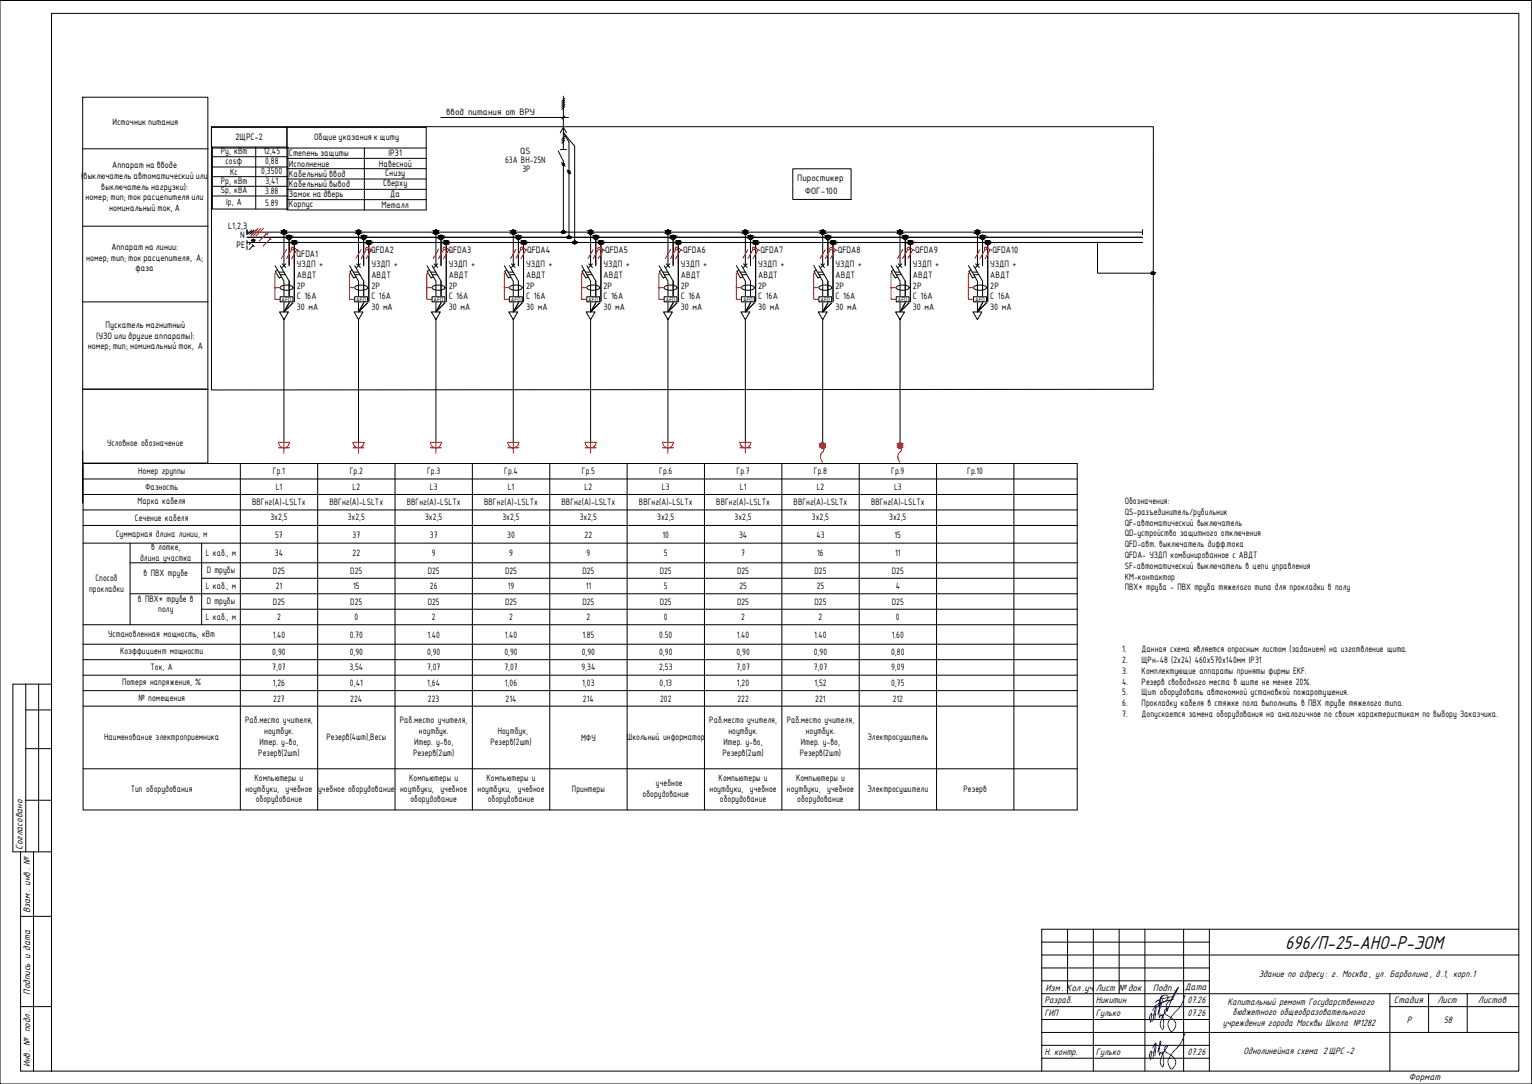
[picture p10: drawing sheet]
<svg xmlns="http://www.w3.org/2000/svg" width="594mm" height="420mm" viewBox="0 0 594 420" stroke-linecap="round" stroke-linejoin="round" font-family="sans-serif">
<defs><g id="words">
<text font-size="8" x="498.4" y="367.7">696/П-25-АНО-Р-ЭОМ</text>
<g font-size="4">
<text x="8.7" y="329.4" transform="rotate(-90 8.7 329.4)">Согласовано</text>
<text x="11.7" y="353.9" transform="rotate(-90 11.7 353.9)">Взам. инв. №</text>
<text x="405.4" y="383.9">Изм. Кол .уч</text>
<text x="424.9" y="383.9">Лист № док.</text>
<text x="447.1" y="383.9">Подп.</text>
<text x="459.4" y="383.7">Дата</text>
<text x="488.1" y="378.5">Здание по адресу: г. Москва, ул. Барболина, д.1, корп.1</text>
<text x="11.7" y="385.5" transform="rotate(-90 11.7 385.5)">Подпись и дата</text>
<text x="405" y="388.9">Разраб.</text>
<text x="425" y="388.9">Никитин</text>
<text x="460.5" y="388.9">07.26</text>
<text x="476" y="389.4">Капитальный ремонт Государственного</text>
<text x="540.5" y="388.9">Стадия</text>
<text x="557.4" y="388.9">Лист</text>
<text x="573.1" y="388.9">Листов</text>
<text x="405" y="393.9">ГИП</text>
<text x="425" y="393.9">Гулько</text>
<text x="460.5" y="393.9">07.26</text>
<text x="478" y="393.6">бюджетного общеобразовательного</text>
<text x="474.2" y="397.7">учреждения города Москвы Школа №1282</text>
<text x="545.6" y="396.4">Р</text>
<text x="559.9" y="396.4">58</text>
<text x="11.7" y="413.7" transform="rotate(-90 11.7 413.7)">Инв. № подл.</text>
<text x="405" y="408.9">Н. контр.</text>
<text x="425" y="408.9">Гулько</text>
<text x="460.5" y="408.9">07.26</text>
<text x="482.3" y="408.7">Однолинейная схема 2ЩРС -2</text>
<text x="546.3" y="418.5">Формат</text>
</g>
<g font-size="3.9">
<text x="173" y="44.6">ввод питания от ВРУ</text>
<text x="85.6" y="59.8">Ру, кВт</text>
<text x="102.2" y="59.9">12,45</text>
<text x="201.7" y="59.6">QS</text>
<text x="87.5" y="63.7">cosφ</text>
<text x="102.8" y="63.7">0,88</text>
<text x="195.9" y="63.2">63А ВН-25N</text>
<text x="85.6" y="71.2">Рр, кВт</text>
<text x="89.3" y="67.8">Кс</text>
<text x="101.3" y="67.6">0,3500</text>
<text x="102.9" y="71.4">3,41</text>
<text x="202.6" y="66.7">3Р</text>
<text x="309.2" y="70.1">Пиростикер</text>
<text x="85.6" y="75">Sр, кВА</text>
<text x="102.8" y="75.4">3.88</text>
<text x="312" y="75.4">ФОГ-100</text>
<text x="87.7" y="79.4">Iр, А</text>
<text x="102.8" y="79.8">5.89</text>
<text x="115.1" y="103.5">УЗДП +</text>
<text x="115.1" y="107.7">АВДТ</text>
<text x="144" y="103.5">УЗДП +</text>
<text x="144" y="107.7">АВДТ</text>
<text x="174" y="103.5">УЗДП +</text>
<text x="174" y="107.7">АВДТ</text>
<text x="204" y="103.5">УЗДП +</text>
<text x="204" y="107.7">АВДТ</text>
<text x="234" y="103.5">УЗДП +</text>
<text x="234" y="107.7">АВДТ</text>
<text x="264" y="103.5">УЗДП +</text>
<text x="264" y="107.7">АВДТ</text>
<text x="294" y="103.5">УЗДП +</text>
<text x="294" y="107.7">АВДТ</text>
<text x="324" y="103.5">УЗДП +</text>
<text x="324" y="107.7">АВДТ</text>
<text x="354" y="103.5">УЗДП +</text>
<text x="354" y="107.7">АВДТ</text>
<text x="384" y="103.5">УЗДП +</text>
<text x="384" y="107.7">АВДТ</text>
<text x="115.1" y="111.9">2Р</text>
<text x="144" y="111.9">2Р</text>
<text x="174" y="111.9">2Р</text>
<text x="204" y="111.9">2Р</text>
<text x="234" y="111.9">2Р</text>
<text x="264" y="111.9">2Р</text>
<text x="294" y="111.9">2Р</text>
<text x="324" y="111.9">2Р</text>
<text x="354" y="111.9">2Р</text>
<text x="384" y="111.9">2Р</text>
<text x="115.1" y="116.1">С 16А</text>
<text x="144" y="116.1">С 16А</text>
<text x="174" y="116.1">С 16А</text>
<text x="204" y="116.1">С 16А</text>
<text x="234" y="116.1">С 16А</text>
<text x="264" y="116.1">С 16А</text>
<text x="294" y="116.1">С 16А</text>
<text x="324" y="116.1">С 16А</text>
<text x="354" y="116.1">С 16А</text>
<text x="384" y="116.1">С 16А</text>
<text x="115.1" y="120.2">30 мА</text>
<text x="144" y="120.2">30 мА</text>
<text x="174" y="120.2">30 мА</text>
<text x="204" y="120.2">30 мА</text>
<text x="234" y="120.2">30 мА</text>
<text x="264" y="120.2">30 мА</text>
<text x="294" y="120.2">30 мА</text>
<text x="324" y="120.2">30 мА</text>
<text x="354" y="120.2">30 мА</text>
<text x="384" y="120.2">30 мА</text>
<text x="41.5" y="172.8">Условное обозначение</text>
<text x="53.6" y="183.5">Номер группы</text>
<text x="105.9" y="183.5">Гр.1</text>
<text x="135.6" y="183.5">Гр.2</text>
<text x="165.6" y="183.5">Гр.3</text>
<text x="195.5" y="183.5">Гр.4</text>
<text x="225.6" y="183.5">Гр.5</text>
<text x="255.6" y="183.5">Гр.6</text>
<text x="285.6" y="183.5">Гр.7</text>
<text x="315.6" y="183.5">Гр.8</text>
<text x="345.6" y="183.5">Гр.9</text>
<text x="375.1" y="183.5">Гр.10</text>
<text x="56.3" y="189.9">Фазность</text>
<text x="106.9" y="189.9">L1</text>
<text x="136.7" y="189.9">L2</text>
<text x="166.7" y="189.9">L3</text>
<text x="196.9" y="189.9">L1</text>
<text x="226.7" y="189.9">L2</text>
<text x="256.7" y="189.9">L3</text>
<text x="286.9" y="189.9">L1</text>
<text x="316.7" y="189.9">L2</text>
<text x="346.7" y="189.9">L3</text>
<text x="53.4" y="195.5">Марка кабеля</text>
<text x="97.8" y="195.9">ВВГнг(A)-LSLTx</text>
<text x="127.8" y="195.9">ВВГнг(A)-LSLTx</text>
<text x="157.8" y="195.9">ВВГнг(A)-LSLTx</text>
<text x="187.8" y="195.9">ВВГнг(A)-LSLTx</text>
<text x="217.8" y="195.9">ВВГнг(A)-LSLTx</text>
<text x="247.8" y="195.9">ВВГнг(A)-LSLTx</text>
<text x="277.8" y="195.9">ВВГнг(A)-LSLTx</text>
<text x="307.8" y="195.9">ВВГнг(A)-LSLTx</text>
<text x="337.8" y="195.9">ВВГнг(A)-LSLTx</text>
<text x="436.2" y="195.5">Обозначения:</text>
<text x="52.3" y="201.9">Сечение кабеля</text>
<text x="104.8" y="201.7">3x2,5</text>
<text x="134.8" y="201.7">3x2,5</text>
<text x="164.8" y="201.7">3x2,5</text>
<text x="194.8" y="201.7">3x2,5</text>
<text x="224.8" y="201.7">3x2,5</text>
<text x="254.8" y="201.7">3x2,5</text>
<text x="284.8" y="201.7">3x2,5</text>
<text x="314.8" y="201.7">3x2,5</text>
<text x="344.8" y="201.7">3x2,5</text>
<text x="436.2" y="199.6">QS-разъединитель/рубильник</text>
<text x="436.2" y="203.8">QF-автоматический выключатель</text>
<text x="44.9" y="208">Суммарная длина линии, м</text>
<text x="106.7" y="208.3">57</text>
<text x="136.7" y="208.3">37</text>
<text x="166.7" y="208.3">37</text>
<text x="196.7" y="208.3">30</text>
<text x="226.7" y="208.3">22</text>
<text x="256.9" y="208.3">10</text>
<text x="286.6" y="208.3">34</text>
<text x="316.6" y="208.3">43</text>
<text x="346.9" y="208.3">15</text>
<text x="436.2" y="207.9">QD-устройство защитного отключения</text>
<text x="58.6" y="213.1">в лотке,</text>
<text x="79.8" y="215.3">L каб., м</text>
<text x="106.6" y="215.6">34</text>
<text x="136.7" y="215.6">22</text>
<text x="167.4" y="215.6">9</text>
<text x="197.4" y="215.6">9</text>
<text x="227.4" y="215.6">9</text>
<text x="257.4" y="215.6">5</text>
<text x="287.4" y="215.6">7</text>
<text x="316.9" y="215.6">16</text>
<text x="347.1" y="215.6">11</text>
<text x="436.2" y="212.1">QFD-авт. выключатель дифф.тока</text>
<text x="54.3" y="217.3">длина участка</text>
<text x="436.2" y="216.3">QFDA- УЗДП комбинированное с АВДТ</text>
<text x="436.2" y="220.5">SF-автоматический выключатель в цепи управления</text>
<text x="37" y="225.1">Способ</text>
<text x="55.7" y="223.3">в ПВХ трубе</text>
<text x="80.2" y="222">D трубы</text>
<text x="105.9" y="222.4">D25</text>
<text x="135.8" y="222.4">D25</text>
<text x="165.8" y="222.4">D25</text>
<text x="195.9" y="222.4">D25</text>
<text x="225.8" y="222.4">D25</text>
<text x="255.8" y="222.4">D25</text>
<text x="285.8" y="222.4">D25</text>
<text x="315.8" y="222.4">D25</text>
<text x="345.8" y="222.4">D25</text>
<text x="436.2" y="224.6">КМ-контактор</text>
<text x="34.5" y="229.3">прокладки</text>
<text x="53.5" y="233.2">в ПВХ* трубе в</text>
<text x="79.8" y="228.1">L каб., м</text>
<text x="106.9" y="228.4">21</text>
<text x="136.9" y="228.4">15</text>
<text x="166.7" y="228.4">26</text>
<text x="196.9" y="228.4">19</text>
<text x="227.1" y="228.4">11</text>
<text x="257.4" y="228.4">5</text>
<text x="286.7" y="228.4">25</text>
<text x="316.7" y="228.4">25</text>
<text x="347.3" y="228.4">4</text>
<text x="436.2" y="228.8">ПВХ* труба - ПВХ труба тяжелого типа для прокладки в полу</text>
<text x="61.3" y="237.4">полу</text>
<text x="80.2" y="234">D трубы</text>
<text x="105.9" y="234.4">D25</text>
<text x="135.8" y="234.4">D25</text>
<text x="165.8" y="234.4">D25</text>
<text x="195.9" y="234.4">D25</text>
<text x="225.8" y="234.4">D25</text>
<text x="255.8" y="234.4">D25</text>
<text x="285.8" y="234.4">D25</text>
<text x="315.8" y="234.4">D25</text>
<text x="345.8" y="234.4">D25</text>
<text x="79.8" y="240.1">L каб., м</text>
<text x="107.4" y="240.4">2</text>
<text x="137.4" y="240.4">0</text>
<text x="167.4" y="240.4">2</text>
<text x="197.4" y="240.4">2</text>
<text x="227.4" y="240.4">2</text>
<text x="257.4" y="240.4">0</text>
<text x="287.4" y="240.4">2</text>
<text x="317.4" y="240.4">2</text>
<text x="347.4" y="240.4">0</text>
<text x="41.9" y="246.9">Установленная мощность, кВт</text>
<text x="105.7" y="247.2">1.40</text>
<text x="135.6" y="247.2">0.70</text>
<text x="165.7" y="247.2">1.40</text>
<text x="195.7" y="247.2">1.40</text>
<text x="225.8" y="247.2">1.85</text>
<text x="255.6" y="247.2">0.50</text>
<text x="285.7" y="247.2">1.40</text>
<text x="315.7" y="247.2">1.40</text>
<text x="345.8" y="247.2">1.60</text>
<text x="46.6" y="253.6">Коэффициент мощности</text>
<text x="105.6" y="253.7">0,90</text>
<text x="135.6" y="253.7">0,90</text>
<text x="165.6" y="253.7">0,90</text>
<text x="195.6" y="253.7">0,90</text>
<text x="225.6" y="253.7">0,90</text>
<text x="255.6" y="253.7">0,90</text>
<text x="285.6" y="253.7">0,90</text>
<text x="315.6" y="253.7">0,90</text>
<text x="345.6" y="253.7">0,80</text>
<text x="435.2" y="252.6">1.</text>
<text x="435.2" y="257">2.</text>
<text x="442.7" y="252.6">Данная схема является опросным листом (заданием) на изготвление щита.</text>
<text x="442.7" y="257">ЩРн-48 (2х24) 460х570х140мм IP31</text>
<text x="58.4" y="259.7">Ток, А</text>
<text x="105.6" y="259.7">7,07</text>
<text x="135.5" y="259.7">3,54</text>
<text x="165.6" y="259.7">7,07</text>
<text x="195.6" y="259.7">7,07</text>
<text x="225.5" y="259.7">9,34</text>
<text x="255.6" y="259.7">2,53</text>
<text x="285.6" y="259.7">7,07</text>
<text x="315.6" y="259.7">7,07</text>
<text x="345.6" y="259.7">9,09</text>
<text x="435.2" y="261.2">3.</text>
<text x="442.7" y="261.2">Комплектующие аппараты приняты фирмы EKF.</text>
<text x="47.3" y="265.6">Потеря напряжения, %</text>
<text x="105.8" y="265.7">1,26</text>
<text x="135.7" y="265.7">0,41</text>
<text x="165.7" y="265.7">1,64</text>
<text x="195.8" y="265.7">1,06</text>
<text x="225.8" y="265.7">1,03</text>
<text x="255.8" y="265.7">0,13</text>
<text x="285.8" y="265.7">1,20</text>
<text x="315.8" y="265.7">1,52</text>
<text x="345.6" y="265.7">0,75</text>
<text x="435.2" y="265.3">4.</text>
<text x="435.2" y="269.5">5.</text>
<text x="442.7" y="265.3">Резерв свободного места в щите не менее 20%.</text>
<text x="442.7" y="269.5">Щит оборудовать автономной установкой пожаротушения.</text>
<text x="53.7" y="271.8">№ помещения</text>
<text x="106" y="271.9">227</text>
<text x="135.8" y="271.9">224</text>
<text x="165.9" y="271.9">223</text>
<text x="196.1" y="271.9">214</text>
<text x="226.1" y="271.9">214</text>
<text x="255.9" y="271.9">202</text>
<text x="285.9" y="271.9">222</text>
<text x="316.2" y="271.9">221</text>
<text x="346.2" y="271.9">212</text>
<text x="435.2" y="273.7">6.</text>
<text x="442.7" y="273.7">Прокладку кабеля в стяжке пола выполнить в ПВХ трубе тяжелого типа.</text>
<text x="95.1" y="280.4">Раб.место учителя,</text>
<text x="155.1" y="280.4">Раб.место учителя,</text>
<text x="275.1" y="280.4">Раб.место учителя,</text>
<text x="305.1" y="280.4">Раб.место учителя,</text>
<text x="435.2" y="277.9">7.</text>
<text x="442.7" y="277.9">Допускается замена оборудования на аналогичное по своим характеристикам по выбору Заказчика.</text>
<text x="40.4" y="286.7">Наименование электроприемника</text>
<text x="102.4" y="284.5">ноутбук.</text>
<text x="126.6" y="286.9">Резерв(4шт),Весы</text>
<text x="162.5" y="284.5">ноутбук.</text>
<text x="193" y="284.5">Ноутбук,</text>
<text x="225.3" y="287.1">МФУ</text>
<text x="243.1" y="286.7">Школьный информатор</text>
<text x="282.4" y="284.5">ноутбук.</text>
<text x="312.4" y="284.5">ноутбук.</text>
<text x="336.4" y="286.7">Электросушитель</text>
<text x="100.2" y="293.1">Резерв(2шт)</text>
<text x="100.6" y="288.7">Итер. у-во,</text>
<text x="160.2" y="293.1">Резерв(2шт)</text>
<text x="160.6" y="288.7">Итер. у-во,</text>
<text x="190.2" y="288.9">Резерв(2шт)</text>
<text x="280.2" y="293.1">Резерв(2шт)</text>
<text x="280.6" y="288.7">Итер. у-во,</text>
<text x="310.2" y="293.1">Резерв(2шт)</text>
<text x="310.6" y="288.7">Итер. у-во,</text>
<text x="98.7" y="302.7">Компьютеры и</text>
<text x="158.7" y="302.7">Компьютеры и</text>
<text x="188.7" y="302.7">Компьютеры и</text>
<text x="254.3" y="304.8">учебное</text>
<text x="278.7" y="302.7">Компьютеры и</text>
<text x="308.7" y="302.7">Компьютеры и</text>
<text x="50.7" y="306.8">Тип оборудования</text>
<text x="95.2" y="306.8">ноутбуки, учебное</text>
<text x="99.2" y="311">оборудование</text>
<text x="123.3" y="306.8">учебное оборудование</text>
<text x="155.2" y="306.8">ноутбуки, учебное</text>
<text x="159.2" y="311">оборудование</text>
<text x="185.2" y="306.8">ноутбуки, учебное</text>
<text x="189.1" y="311">оборудование</text>
<text x="221.8" y="306.8">Принтеры</text>
<text x="249.2" y="308.9">оборудование</text>
<text x="275.2" y="306.8">ноутбуки, учебное</text>
<text x="279.1" y="311">оборудование</text>
<text x="305.2" y="306.8">ноутбуки, учебное</text>
<text x="309.2" y="311">оборудование</text>
<text x="336.4" y="306.8">Электросушители</text>
<text x="373.7" y="306.8">Резерв</text>
</g>
<g font-size="3.5">
<text x="43.6" y="48.5">Источник питания</text>
<text x="91.4" y="54.4">2ЩРС-2</text>
<text x="121.8" y="54.3">Общие указания к щиту</text>
<text x="43.5" y="65.2">Аппарат на вводе</text>
<text x="112.1" y="60.4">Степень защиты</text>
<text x="112.1" y="64.6">Исполнение</text>
<text x="146.9" y="64.6">Навесной</text>
<text x="150.7" y="60.6">IP31</text>
<text x="31.5" y="69.3">(</text>
<text x="32.4" y="69.3">выключатель автоматический или</text>
<text x="112.1" y="68.6">Кабельный ввод</text>
<text x="149.4" y="68.2">Снизу</text>
<text x="33.2" y="77.7">номер; тип; ток расцепителя или</text>
<text x="39.3" y="73.5">выключатель нагрузки):</text>
<text x="112.1" y="72.6">Кабельный вывод</text>
<text x="112.1" y="76.2">Замок на дверь</text>
<text x="148.5" y="72.2">Сверху</text>
<text x="151.4" y="76.4">Да</text>
<text x="42.3" y="81.8">номинальный ток, А</text>
<text x="112.1" y="80.2">Корпус</text>
<text x="148" y="80.6">Металл</text>
<text x="88.4" y="88.7">L1,2,3</text>
<text x="93.1" y="92.4">N</text>
<text x="33.4" y="101">номер; тип; ток расцепителя, А;</text>
<text x="43.2" y="96.8">Аппарат на линии:</text>
<text x="91.7" y="96.1">PE</text>
<text x="115" y="99.4">QFDA1</text>
<text x="144" y="98">QFDA2</text>
<text x="173.9" y="98">QFDA3</text>
<text x="204.4" y="98">QFDA4</text>
<text x="234.7" y="98">QFDA5</text>
<text x="264.9" y="98">QFDA6</text>
<text x="294.9" y="98">QFDA7</text>
<text x="324.9" y="98">QFDA8</text>
<text x="354.9" y="98">QFDA9</text>
<text x="384.9" y="98">QFDA10</text>
<text x="52.6" y="105.2">фаза</text>
<text x="37.3" y="131.3">(УЗО или другие аппараты):</text>
<text x="40.9" y="127.1">Пускатель магнитный</text>
<text x="34.1" y="135.4">номер; тип; номинальный ток, А</text>
</g>
<g font-size="2.4">
<text x="109.2" y="116.9">AFD</text>
<text x="138.2" y="116.9">AFD</text>
<text x="168.1" y="116.9">AFD</text>
<text x="198.1" y="116.9">AFD</text>
<text x="228.1" y="116.9">AFD</text>
<text x="258.1" y="116.9">AFD</text>
<text x="288.1" y="116.9">AFD</text>
<text x="318.1" y="116.9">AFD</text>
<text x="348.1" y="116.9">AFD</text>
<text x="378.1" y="116.9">AFD</text>
</g>
</g></defs>
<!-- layer: A-ANNO-NOTE -->
<g fill="none" stroke="#000" stroke-width=".39">
<path d="M32.1 57.7h48.6M307.4 65.4h22.6v11.9h-22.6zM32.1 87.7h48.6M32.1 117h48.6"/>
<circle cx="218.5" cy="90" r=".5"/>
<circle cx="220.7" cy="92" r=".5"/>
<circle cx="222.9" cy="94" r=".5"/>
<circle cx="447.1" cy="105.9" r=".5"/>
</g>
<!-- layer: 0 -->
<g fill="none" stroke="#000" stroke-width=".39">
<path d="M32.1 37.7h48.5v141.8h-48.5zM218.5 37.3v20.7M219 39.7l-1.1 1.2M219 38.9l-1.1 1.2M219 38.1l-1.1 1.2M82 49.1h365.3l-.1 101.8-365.2 .3zM170.9 45.5h49.5M216.5 58.5l2 4v27.5M217.3 51.4l1.2-2 1.1 2M217.3 58h2.3M219 54.3l-1.1 1.2M219 53.6l-1.1 1.1"/>
<path d="M219 52.7l-1.1 1.2M219 40.5l-1.1 1.2M219 44.9l-1.1 1.2M219 41.3l-1.1 1.1M217.7 63l1.5 1.4M219.9 65.9l1.5 1.5M95.8 89.2v1.5M95.8 93.2v1.5M95.8 95.2v1.5M97.7 89.2l-1.6 1.5M97.8 94.8l.8 .8M98.2 95.2l-1.6 1.6"/>
<path d="M98.2 93.2l-1.6 1.5M98.5 89.2l-1.6 1.5M99.3 89.2l-1.6 1.5M110.1 90v13M112.1 92v11M114.1 94v22.7M139 90v13M141 92v11M143 94v22.7M169 90v13M171 92v11M173 94v22.7"/>
<path d="M199 90v13M201 92v11M203 94v22.7M220.6 92v-36.9l-2.1-3.7 4.3 5.3v37.3M229 90v13M231 92v11M233 94v22.7M259 90v13M261 92v11M263 94v22.7M289 90v13M291 92v11"/>
<path d="M293 94v22.7M319 90v13M321 92v11M323 94v22.7M349 90v13M351 92v11M353 94v22.7M379 90v13M381 92v11M383 94v22.7M425.6 93.8v12.1h21.5M106.7 103l3.4 6v6"/>
<path d="M107.6 104.7l-.8 .5 1.5 2.6 .8-.5M108.1 105.5h2M108.6 115h5v2h-5zM108.6 103l3.5 6v6M108.7 106.5h2M108.7 111.2a3.9 3.9 0 0 1 4.9 .3 3.6 3.6 0 0 1-5 0zM109.4 102.3l1.4 1.4M110.1 117v3.9M110.8 102.3l-1.4 1.4M110.8 119.6l-.3 .6M110.9 119.5v.1M111.4 118.7l-.5 .8"/>
<path d="M111.8 117.9l-.4 .8M112.1 117.6l-.3 .3M112.1 116.9v.6M114.1 116.8l-4 4.1M135.6 103l3.4 6v6M136.5 104.7l-.8 .5 1.5 2.6 .8-.5M137 105.5h2M137.5 115h5v2h-5zM137.6 103l3.4 6v6M137.6 106.5h2M137.6 111.2a3.9 3.9 0 0 1 5 .3 3.6 3.6 0 0 1-5.1 0zM138.3 102.3l1.4 1.4"/>
<path d="M139 117v3.9M139.7 102.3l-1.4 1.4M139.8 119.5l-.4 .7M140.7 117.9l-.9 1.6M140.8 117.8v.1M141 117.6l-.2 .2M141 116.9v.6M142.9 117l-3.9 3.9M143 116.8v.2M165.6 103l3.4 6v6M166.5 104.7l-.8 .5 1.5 2.6 .8-.5M167 105.5h2"/>
<path d="M167.5 115h5v2h-5zM167.6 103l3.4 6v6M167.6 106.5h2M167.6 111.2a3.9 3.9 0 0 1 5 .3 3.6 3.6 0 0 1-5.1 0zM168.3 102.3l1.4 1.4M169 117v3.9l.3-.5M169.7 102.3l-1.4 1.4M169.8 119.5l-.4 .7M170.3 118.7l-.5 .8M171 117.6l-.7 1.1M171 116.9v.6M173 116.8l-3.9 4"/>
<path d="M195.6 103l3.4 6v6M196.6 104.7l-.9 .5 1.5 2.6 .9-.5M197 105.5h2M197.5 115h5v2h-5zM197.6 103l3.4 6v6M197.6 106.5h2M197.6 111.2a3.9 3.9 0 0 1 4.9 .3 3.6 3.6 0 0 1-5 0zM198.3 102.3l1.4 1.4M199 117v3.9M199.7 102.3l-1.4 1.4M199.7 119.6l-.3 .6M199.8 119.5v.1"/>
<path d="M200.4 118.5l-.5 1M200.5 118.3l-.1 .1M200.7 117.9l-.2 .4M201 117.6l-.3 .3M201 116.9v.6M203 116.8l-4 4.1M225.6 103l3.4 6v6M226.5 104.7l-.8 .5 1.5 2.6 .8-.5M227 105.5h2M227.5 115h5v2h-5zM227.6 103l3.4 6v6M227.6 106.5h2"/>
<path d="M227.6 111.2a3.9 3.9 0 0 1 4.9 .3 3.6 3.6 0 0 1-5 0zM228.3 102.3l1.4 1.4M229 117v3.9M229.7 102.3l-1.4 1.4M229.8 119.5l-.4 .7M230.1 119.1l-.3 .4M230.3 118.7l-.2 .4M230.9 117.6l-.6 1.1M231 116.9v.6M233 116.8l-4 4.1M255.6 103l3.4 6v6M256.5 104.7l-.8 .5 1.5 2.6 .8-.5"/>
<path d="M257 105.5h2M257.5 115h5v2h-5zM257.6 103l3.4 6v6M257.6 106.5h2M257.6 111.2a3.9 3.9 0 0 1 5 .3 3.6 3.6 0 0 1-5.1 0zM258.3 102.3l1.4 1.4M259 117v3.9M259.6 119.9l-.2 .3M259.7 102.3l-1.4 1.4M259.8 119.5l-.2 .4M260.4 118.5l-.6 1M260.5 118.3v.1"/>
<path d="M261 117.6l-.5 .7M261 116.9v.6M263 116.8l-4 4.1M285.6 103l3.4 6v6M286.5 104.7l-.8 .5 1.5 2.6 .8-.5M287 105.5h2M287.5 115h5v2h-5zM287.6 103l3.4 6v6M287.6 106.5h2M287.6 111.2a3.9 3.9 0 0 1 4.9 .3 3.6 3.6 0 0 1-5 0zM288.3 102.3l1.4 1.4M289 117v3.9"/>
<path d="M289.6 119.9l-.2 .3M289.7 102.3l-1.4 1.4M289.8 119.5l-.2 .4M289.9 119.4l-.1 .1M290 119.1l-.1 .2M290.2 118.9l-.1 .2M290.9 117.7l-.7 1.1M291 117.6l-.1 .1M291 116.9v.6M293 116.8l-4 4.1M315.6 103l3.4 6v6M316.5 104.7l-.8 .5 1.5 2.6 .9-.5"/>
<path d="M317 105.5h2M317.5 115h5v2h-5zM317.6 103l3.4 6v6M317.6 106.5h2M317.6 111.2a3.9 3.9 0 0 1 4.9 .3 3.6 3.6 0 0 1-5 0zM318.3 102.3l1.4 1.4M319 117v3.9M319.6 119.9l-.2 .3M319.7 102.3l-1.4 1.4M319.8 119.5l-.2 .4M320.1 119.1l-.3 .4M320.3 118.7l-.2 .4"/>
<path d="M320.5 118.3l-.2 .4M321 117.6l-.5 .7M321 116.9v.6M323 116.8l-4 4.1M345.6 103l3.4 6v6M346.5 104.7l-.8 .5 1.5 2.6 .8-.5M347 105.5h2M347.5 115h5v2h-5zM347.6 103l3.4 6v6M347.6 106.5h2M347.6 111.2a3.9 3.9 0 0 1 5 .3 3.6 3.6 0 0 1-5.1 0zM348.3 102.3l1.4 1.4"/>
<path d="M349 117v3.9M349.7 102.3l-1.4 1.4M349.8 119.5l-.4 .7M349.9 119.4l-.1 .1M350.1 119.1l-.2 .2M350.7 117.9l-.6 1.2M350.9 117.7l-.1 .2M350.9 117.6v.1M351 116.9v.6M352.9 117l-3.9 3.9M353 116.8l-.1 .2M375.6 103l3.4 6v6"/>
<path d="M376.5 104.7l-.8 .5 1.5 2.6 .8-.5M377 105.5h2M377.5 115h5v2h-5zM377.5 103l3.5 6v6M377.6 106.5h2M377.6 111.2a3.9 3.9 0 0 1 4.9 .3 3.6 3.6 0 0 1-5 0zM378.3 102.3l1.4 1.4M379 117v3.9l.4-.6M379.7 102.3l-1.4 1.4M379.8 119.5l-.4 .7M380.3 118.7l-.5 .8M380.3 118.6v.1"/>
<path d="M380.5 118.3l-.1 .3M381 117.6l-.5 .7M381 116.9v.6M383 116.8l-3.9 4M108.4 120.9h3.4l-1.7 3zM110.1 123.9v47.6M110.2 120.8l-.1 .1M110.5 120.3l-.3 .5M137.3 120.9h3.5l-1.8 3zM139 123.9v47.6M139.4 120.3l-.4 .6M167.3 120.9h3.5l-1.8 3z"/>
<path d="M169 123.9v47.6M169.4 120.3l-.1 .1M197.3 120.9h3.5l-1.8 3zM199 123.9v47.6M199.4 120.3l-.4 .6M227.3 120.9h3.5l-1.8 3zM229 123.9v47.6M229.4 120.3l-.4 .6M257.3 120.9h3.5l-1.8 3zM259 123.9v47.6M259.1 120.8l-.1 .1M259.4 120.3l-.3 .5"/>
<path d="M287.3 120.9h3.5l-1.8 3zM289 123.9v47.6M289.2 120.5l-.2 .4M289.4 120.3l-.2 .2M317.3 120.9h3.5l-1.8 3zM319 123.8v48.9M319.4 120.3l-.4 .6M347.3 120.9h3.5l-1.8 3zM349 123.8v48.9M349.1 120.7l-.1 .2M349.4 120.3l-.2 .4M377.3 120.9h3.4l-1.7 3z"/>
<path d="M32.1 150.9h48.5M32.1 175v20M32.2 179.7h385.5v134.2h-385.5zM93.2 179.7v134.2M123.2 179.7v134.2M153.2 179.7v134.2M183.2 179.7v134.2M213.2 179.7v134.2M243.2 179.7v134.2M273.2 179.7v134.2M303.2 179.7v134.2M333.2 179.7v134.2"/>
<path d="M363.2 179.7v134.2M393.2 179.7v134.2M32.2 185.7h385.5M32.2 191.7h385.5M32.2 197.7h385.5M32.2 203.7h385.5M32.2 210.5h385.5M50.4 218.1h367.3M50.4 210.5v31.6M78.2 210.5v31.6M50.4 230.1h367.3M78.2 224.1h339.5"/>
<path d="M78.2 236.1h339.5M32.2 242.1h385.5M32.2 249.7h385.5M32.2 255.7h385.5M32.2 261.7h385.5M32.2 267.7h385.5M32.2 273.7h385.5M32.2 298h385.5"/>
<circle cx="218.5" cy="63.7" r=".5"/>
<circle cx="220.7" cy="66.6" r=".5"/>
<circle cx="98.2" cy="93.1" r=".37"/>
<circle cx="110.1" cy="90" r=".75"/>
<circle cx="112.1" cy="92" r=".75"/>
<circle cx="114.1" cy="94" r=".75"/>
<circle cx="139" cy="90" r=".75"/>
<circle cx="141" cy="92" r=".75"/>
<circle cx="143" cy="94" r=".75"/>
<circle cx="169" cy="90" r=".75"/>
<circle cx="171" cy="92" r=".75"/>
<circle cx="173" cy="94" r=".75"/>
<circle cx="199" cy="90" r=".75"/>
<circle cx="201" cy="92" r=".75"/>
<circle cx="203" cy="94" r=".75"/>
<circle cx="229" cy="90" r=".75"/>
<circle cx="231" cy="92" r=".75"/>
<circle cx="233" cy="94" r=".75"/>
<circle cx="259" cy="90" r=".75"/>
<circle cx="261" cy="92" r=".75"/>
<circle cx="263" cy="94" r=".75"/>
<circle cx="289" cy="90" r=".75"/>
<circle cx="291" cy="92" r=".75"/>
<circle cx="293" cy="94" r=".75"/>
<circle cx="319" cy="90" r=".75"/>
<circle cx="321" cy="92" r=".75"/>
<circle cx="323" cy="94" r=".75"/>
<circle cx="349" cy="90" r=".75"/>
<circle cx="351" cy="92" r=".75"/>
<circle cx="353" cy="94" r=".75"/>
<circle cx="379" cy="90" r=".75"/>
<circle cx="381" cy="92" r=".75"/>
<circle cx="383" cy="94" r=".75"/>
<circle cx="447.1" cy="105.9" r=".5"/>
</g>
<g fill="#00f" stroke="#00f" stroke-width=".39">
<path d="M98.1 92.8h.2zM98.1 92.8h.2z"/>
<path d="M98.1 92.8h.3zM98.1 92.8h.3z"/>
<path d="M98.1 92.8h.3zM98 92.8h.4z"/>
<path d="M98 92.8h.4zM98 92.8h.4z"/>
<path d="M98 92.8l.5 .1zM98 92.8l.5 .1z"/>
<path d="M98 92.9h.5zM98 92.9h.5z"/>
<path d="M97.9 92.9h.6zM97.9 92.9h.6z"/>
<path d="M97.9 92.9h.6zM97.9 92.9h.6z"/>
<path d="M97.9 92.9l.7 .1zM97.9 92.9l.7 .1z"/>
<path d="M97.9 93h.7zM97.9 93h.7z"/>
<path d="M97.9 93h.7zM97.9 93h.7z"/>
<path d="M97.9 93l.7 .1zM97.9 93l.7 .1z"/>
<path d="M97.9 93.1h.7zM97.9 93.1h.7z"/>
<path d="M97.9 93.1l.7 .1zM97.9 93.1l.7 .1z"/>
<path d="M97.9 93.2h.7zM97.9 93.2h.7z"/>
<path d="M97.9 93.2h.7zM97.9 93.2h.7z"/>
<path d="M97.9 93.2h.7zM97.9 93.2l.7 .1z"/>
<path d="M97.9 93.3h.7zM97.9 93.3h.7z"/>
<path d="M97.9 93.3h.7zM97.9 93.3h.7z"/>
<path d="M97.9 93.3h.7zM97.9 93.3h.6z"/>
<path d="M97.9 93.3h.6zM97.9 93.3l.6 .1z"/>
<path d="M97.9 93.4h.6zM97.9 93.4h.6z"/>
<path d="M97.9 93.4h.6zM97.9 93.4h.6z"/>
<path d="M98 93.4h.5zM98 93.4l.4 .1z"/>
<path d="M98 93.5h.4zM98 93.5h.4z"/>
<path d="M98 93.5h.4zM98 93.5h.4z"/>
<path d="M98.1 93.5h.3zM98.1 93.5h.2z"/>
<path d="M98.1 93.5h.2zM98.1 93.5h.2z"/>
</g>
<!-- layer: A-ANNO-NOTE -->
<g fill="#000" stroke="#000" stroke-width=".39">
<path d="M218.3 90.5h.3zM218.3 89.5h.3zM220.5 92.5h.3zM220.5 91.5h.3zM222.7 94.5h.3zM222.7 93.5h.3zM447 106.4h.2z"/>
<path d="M218.3 89.5h.3zM218.3 89.5h.3z"/>
<path d="M218.3 89.5h.4zM218.2 89.5h.5z"/>
<path d="M218.3 90.4h.3zM218.3 90.4l.3 .1z"/>
<path d="M218.2 89.5h.5zM218.2 89.5h.5z"/>
<path d="M218.2 90.4h.5zM218.2 90.4h.4z"/>
<path d="M218.2 89.5l.5 .1zM218.2 89.5l.5 .1z"/>
<path d="M218.2 90.4h.5zM218.2 90.4h.5z"/>
<path d="M218.2 89.6h.6zM218.1 89.6h.7z"/>
<path d="M218.2 90.4h.5zM218.2 90.4h.5z"/>
<path d="M218.1 89.6h.7zM218.1 89.6h.7z"/>
<path d="M218.1 90.4h.7zM218.1 90.4h.6z"/>
<path d="M218.1 89.6l.7 .1zM218.1 89.6l.7 .1z"/>
<path d="M218.1 90.3h.7zM218.1 90.3l.7 .1z"/>
<path d="M218.1 89.7h.8zM218.1 89.7h.8z"/>
<path d="M218.1 90.3h.7zM218.1 90.3h.7z"/>
<path d="M218 89.7h.9zM218 89.7h.9z"/>
<path d="M218 90.3h.9zM218 90.3h.8z"/>
<path d="M218 89.7l.9 .1zM218 89.7l.9 .1z"/>
<path d="M218 90.2h.9zM218 90.2l.9 .1z"/>
<path d="M218 89.8h.9zM218 89.8h.9z"/>
<path d="M218 90.2h.9zM218 90.2h.9z"/>
<path d="M218 89.8l.9 .1zM218 89.8l.9 .1z"/>
<path d="M218 90.1h.9zM218 90.1l.9 .1z"/>
<path d="M218 89.9h.9zM218 89.9h.9z"/>
<path d="M218 89.9l.9 .1zM218 89.9l.9 .1z"/>
<path d="M218 90h.9zM218 90h.9z"/>
<path d="M218 90l.9 .1zM218 90l.9 .1z"/>
<path d="M218 90.1h.9zM218 90.1h.9z"/>
<path d="M220.5 91.5h.3zM220.5 91.5h.3z"/>
<path d="M220.5 91.5h.4zM220.5 91.5h.4z"/>
<path d="M220.5 92.5h.3zM220.5 92.5h.3z"/>
<path d="M220.5 91.5h.4zM220.4 91.5h.5z"/>
<path d="M220.5 92.4h.4zM220.5 92.4l.3 .1z"/>
<path d="M220.4 91.5l.5 .1zM220.4 91.6h.5z"/>
<path d="M220.4 92.4h.5zM220.4 92.4h.5z"/>
<path d="M220.4 91.6h.6zM220.3 91.6h.7z"/>
<path d="M220.4 92.4h.5zM220.4 92.4h.5z"/>
<path d="M220.3 91.6h.7zM220.3 91.6h.7z"/>
<path d="M220.3 92.4h.7zM220.3 92.4h.6z"/>
<path d="M220.3 91.6l.7 .1zM220.3 91.6l.7 .1z"/>
<path d="M220.3 92.3h.7zM220.3 92.3l.7 .1z"/>
<path d="M220.3 91.7h.8zM220.3 91.7h.8z"/>
<path d="M220.3 92.3h.7zM220.3 92.3h.7z"/>
<path d="M220.2 91.7h.9zM220.2 91.7h.9z"/>
<path d="M220.2 92.2h.9zM220.2 92.2l.8 .1z"/>
<path d="M220.2 91.7l.9 .1zM220.2 91.7l.9 .1z"/>
<path d="M220.2 92.2h.9zM220.2 92.2h.9z"/>
<path d="M220.2 91.8h.9zM220.2 91.8h.9z"/>
<path d="M220.2 92.2h.9zM220.2 92.2h.9z"/>
<path d="M220.2 91.8l.9 .1zM220.2 91.8l.9 .1z"/>
<path d="M220.2 92.1h.9zM220.2 92.1l.9 .1z"/>
<path d="M220.2 91.9h.9zM220.2 91.9h.9z"/>
<path d="M220.2 91.9l.9 .1zM220.2 91.9l.9 .1z"/>
<path d="M220.2 92h.9zM220.2 92h.9z"/>
<path d="M220.2 92l.9 .1zM220.2 92l.9 .1z"/>
<path d="M220.2 92.1h.9zM220.2 92.1h.9z"/>
<path d="M222.7 93.5h.3zM222.7 93.5h.3z"/>
<path d="M222.7 93.5h.4zM222.7 93.5h.4z"/>
<path d="M222.7 94.4h.3zM222.7 94.4l.3 .1z"/>
<path d="M222.7 93.5h.4zM222.6 93.5h.5z"/>
<path d="M222.7 94.4h.4zM222.7 94.4h.3z"/>
<path d="M222.6 93.5l.5 .1zM222.6 93.6h.5z"/>
<path d="M222.6 94.4h.5zM222.6 94.4h.5z"/>
<path d="M222.6 93.6h.6zM222.6 93.6h.6z"/>
<path d="M222.6 94.4h.5zM222.6 94.4h.5z"/>
<path d="M222.5 93.6h.7zM222.5 93.6h.7z"/>
<path d="M222.5 94.4h.7zM222.5 94.4h.6z"/>
<path d="M222.5 93.6l.7 .1zM222.5 93.6l.7 .1z"/>
<path d="M222.5 94.3h.7zM222.5 94.3l.7 .1z"/>
<path d="M222.5 93.7h.8zM222.5 93.7h.8z"/>
<path d="M222.5 94.3h.7zM222.5 94.3h.7z"/>
<path d="M222.4 93.7h.9zM222.4 93.7h.9z"/>
<path d="M222.4 94.2h.9zM222.4 94.2l.8 .1z"/>
<path d="M222.4 93.7l.9 .1zM222.4 93.7l.9 .1z"/>
<path d="M222.4 94.2h.9zM222.4 94.2h.9z"/>
<path d="M222.4 93.8h.9zM222.4 93.8h.9z"/>
<path d="M222.4 94.2h.9zM222.4 94.2h.9z"/>
<path d="M222.4 93.8l1 .1zM222.4 93.8l1 .1z"/>
<path d="M222.4 94.1h.9zM222.4 94.1l.9 .1z"/>
<path d="M222.4 93.9h1zM222.4 93.9h1z"/>
<path d="M222.4 93.9l1 .1zM222.4 93.9l1 .1z"/>
<path d="M222.4 94h1zM222.4 94h1z"/>
<path d="M222.4 94l1 .1zM222.4 94l1 .1z"/>
<path d="M222.4 94.1h1zM222.4 94.1h.9z"/>
<path d="M447 105.4h.2zM446.9 105.4h.3z"/>
<path d="M446.9 105.4h.4zM446.9 105.4h.4z"/>
<path d="M446.9 106.4h.3zM446.9 106.4h.3z"/>
<path d="M446.9 105.4l.4 .1zM446.8 105.5h.5z"/>
<path d="M446.9 106.3h.4zM446.9 106.3l.3 .1z"/>
<path d="M446.8 105.5h.6zM446.8 105.5h.6z"/>
<path d="M446.8 106.3h.5zM446.8 106.3h.5z"/>
<path d="M446.8 105.5h.6zM446.8 105.5h.6z"/>
<path d="M446.8 106.3h.6zM446.8 106.3h.5z"/>
<path d="M446.7 105.5h.7zM446.7 105.5h.7z"/>
<path d="M446.7 106.3h.7zM446.7 106.3h.7z"/>
<path d="M446.7 105.5l.8 .1zM446.7 105.5l.8 .1z"/>
<path d="M446.7 106.2h.7zM446.7 106.2l.7 .1z"/>
<path d="M446.7 105.6h.8zM446.7 105.6h.8z"/>
<path d="M446.7 106.2h.8zM446.7 106.2h.7z"/>
<path d="M446.7 105.6l.8 .1zM446.7 105.6l.8 .1z"/>
<path d="M446.7 106.2h.8zM446.7 106.2h.8z"/>
<path d="M446.6 105.7h.9zM446.6 105.7h.9z"/>
<path d="M446.6 106.1h.9zM446.6 106.1l.9 .1z"/>
<path d="M446.6 105.7h.9zM446.6 105.7h.9z"/>
<path d="M446.6 105.7l1 .1zM446.6 105.7l1 .1z"/>
<path d="M446.6 106l.9 .1zM446.6 106l.9 .1z"/>
<path d="M446.6 106.1h.9zM446.6 106.1h.9z"/>
<path d="M446.6 105.8h1zM446.6 105.8h1z"/>
<path d="M446.6 105.8l1 .1zM446.6 105.8l1 .1z"/>
<path d="M446.6 105.9h1zM446.6 105.9h1z"/>
<path d="M446.6 105.9l1 .1zM446.6 105.9l1 .1z"/>
<path d="M446.6 106h1zM446.6 106h.9z"/>
</g>
<path d="M308.8 67v4.5l19.6-4.5zM308.8 71.5l19.6-4.5v4.5z" fill="#fff" stroke="#fff" stroke-width=".39"/>
<path d="M95.8 90h347.2M95.8 94h347.2M95.8 92h347.2M95.8 89v2M443 89v2" fill="none" stroke="#000" stroke-width=".39"/>
<g fill="none" stroke="#f00" stroke-width=".39">
<path d="M100.1 88.6l-2.8 2.8M101.1 88.6l-2.8 2.8M102.1 88.6l-2.8 2.8M103.1 90.8l-2.5 2.6M104.6 92.3l.5 .5M104.8 92.6l-2.8 2.8"/>
<circle cx="103.5" cy="90.5" r=".41"/>
</g>
<g fill="none" stroke="#000" stroke-width=".39">
<path d="M82 49.4h83.3v32h-54v-32v8h-29.3zM82.4 57h29.2v24h-29.2zM99.2 57v24M111.3 57.4h54M141.3 57.4v24M82.4 60.7h29.2M82.4 64.7h29.2M82.4 68.5h29.2M82.4 72.2h29.2M82.4 76h29.2M111.3 61.4h54M111.3 65.4h54"/>
<path d="M111.3 69.4h54M111.3 73.4h54M111.3 77.4h54"/>
</g>
<!-- layer: 0 -->
<g fill="#000" stroke="#000" stroke-width=".39">
<path d="M110 90.7h.2zM110 90.7h.3zM138.9 90.7h.2zM138.9 90.7h.3zM168.9 90.7h.2zM168.9 90.7h.3zM198.9 90.7h.2zM198.9 90.7h.3zM228.9 90.7h.2zM228.9 90.7h.3zM258.9 90.7h.2zM258.9 90.7h.3z"/>
<path d="M288.9 90.7h.2zM288.9 90.7h.3zM318.9 90.7h.2zM318.9 90.7h.3zM348.9 90.7h.2zM348.9 90.7h.3zM378.9 90.7h.2zM378.9 90.7h.3z"/>
<path d="M110 89.2h.3zM110 89.2h.3z"/>
<path d="M110 89.2l.3 .1zM109.9 89.3h.4z"/>
<path d="M109.9 89.3h.5zM109.8 89.3h.6z"/>
<path d="M109.9 90.7h.4zM109.9 90.7h.4z"/>
<path d="M109.8 89.3h.7zM109.7 89.3h.8z"/>
<path d="M109.8 90.7h.6zM109.8 90.7h.5z"/>
<path d="M109.7 89.3l.9 .1zM109.7 89.4h.9z"/>
<path d="M109.7 90.6h.8zM109.7 90.6l.7 .1z"/>
<path d="M109.7 89.4h.9zM109.6 89.4h1z"/>
<path d="M109.7 90.6h.9zM109.7 90.6h.8z"/>
<path d="M109.6 89.4l1.1 .1zM109.6 89.4l1.1 .1z"/>
<path d="M109.6 90.6h1zM109.6 90.6h1z"/>
<path d="M109.6 89.5h1.1zM109.6 89.5h1.1z"/>
<path d="M109.6 90.5h1.1zM109.6 90.5l1 .1z"/>
<path d="M109.5 89.5l1.2 .1zM109.5 89.5l1.2 .1z"/>
<path d="M109.5 90.4h1.2zM109.5 90.4l1.2 .1z"/>
<path d="M109.5 89.6h1.3zM109.5 89.6h1.3z"/>
<path d="M109.5 90.4h1.2zM109.5 90.4h1.2z"/>
<path d="M109.5 89.6l1.3 .1zM109.5 89.6l1.3 .1z"/>
<path d="M109.5 90.3h1.3zM109.5 90.3l1.2 .1z"/>
<path d="M109.4 89.7l1.4 .1zM109.4 89.7l1.4 .1z"/>
<path d="M109.4 90.3h1.4zM109.4 90.3h1.4z"/>
<path d="M109.4 89.8h1.4zM109.4 89.8h1.4z"/>
<path d="M109.4 90.2h1.4zM109.4 90.2l1.4 .1z"/>
<path d="M109.4 89.8l1.4 .1zM109.4 89.8l1.4 .1z"/>
<path d="M109.4 89.9l1.5 .1zM109.4 89.9l1.5 .1z"/>
<path d="M109.4 90l1.4 .1zM109.4 90l1.4 .1z"/>
<path d="M109.4 90.1h1.4zM109.4 90.1l1.4 .1z"/>
<path d="M109.4 90h1.5zM109.4 90h1.4z"/>
<path d="M138.9 89.2h.3zM138.9 89.2h.3z"/>
<path d="M138.9 89.2l.4 .1zM138.8 89.3h.5z"/>
<path d="M138.8 89.3h.5zM138.7 89.3h.6z"/>
<path d="M138.8 90.7h.5zM138.8 90.7h.4z"/>
<path d="M138.7 89.3h.7zM138.7 89.3h.7z"/>
<path d="M138.7 90.7h.6zM138.7 90.7h.6z"/>
<path d="M138.7 89.3l.8 .1zM138.6 89.4h.9z"/>
<path d="M138.7 90.6h.7zM138.7 90.6l.6 .1z"/>
<path d="M138.6 89.4h.9zM138.5 89.4h1z"/>
<path d="M138.6 90.6h.9zM138.6 90.6h.8z"/>
<path d="M138.5 89.4l1.1 .1zM138.5 89.4l1.1 .1z"/>
<path d="M138.5 90.6h1zM138.5 90.6h1z"/>
<path d="M138.5 89.5h1.1zM138.5 89.5h1.1z"/>
<path d="M138.5 90.5h1.1zM138.5 90.5l1 .1z"/>
<path d="M138.5 89.5l1.2 .1zM138.5 89.5l1.2 .1z"/>
<path d="M138.5 90.4h1.1zM138.5 90.4l1.1 .1z"/>
<path d="M138.4 89.6h1.3zM138.4 89.6h1.3z"/>
<path d="M138.4 90.4h1.3zM138.4 90.4h1.2z"/>
<path d="M138.4 89.6l1.3 .1zM138.4 89.6l1.3 .1z"/>
<path d="M138.4 90.3h1.3zM138.4 90.3l1.3 .1z"/>
<path d="M138.3 89.7l1.4 .1zM138.3 89.7l1.4 .1z"/>
<path d="M138.3 90.3h1.4zM138.3 90.3h1.4z"/>
<path d="M138.3 89.8h1.5zM138.3 89.8h1.5z"/>
<path d="M138.3 90.2h1.4zM138.3 90.2l1.4 .1z"/>
<path d="M138.3 89.8l1.5 .1zM138.3 89.8l1.5 .1z"/>
<path d="M138.3 89.9l1.5 .1zM138.3 89.9l1.5 .1z"/>
<path d="M138.3 90l1.5 .1zM138.3 90l1.5 .1z"/>
<path d="M138.3 90.1h1.5zM138.3 90.1l1.4 .1z"/>
<path d="M138.3 90h1.5zM138.3 90h1.5z"/>
<path d="M168.9 89.2h.3zM168.9 89.2h.3z"/>
<path d="M168.9 89.2l.4 .1zM168.8 89.3h.5z"/>
<path d="M168.8 89.3h.5zM168.7 89.3h.6z"/>
<path d="M168.8 90.7h.5zM168.8 90.7h.4z"/>
<path d="M168.7 89.3h.7zM168.7 89.3h.7z"/>
<path d="M168.7 90.7h.6zM168.7 90.7h.6z"/>
<path d="M168.7 89.3l.8 .1zM168.6 89.4h.9z"/>
<path d="M168.7 90.6h.7zM168.7 90.6l.6 .1z"/>
<path d="M168.6 89.4h.9zM168.5 89.4h1z"/>
<path d="M168.6 90.6h.9zM168.6 90.6h.8z"/>
<path d="M168.5 89.4l1.1 .1zM168.5 89.4l1.1 .1z"/>
<path d="M168.5 90.6h1zM168.5 90.6h1z"/>
<path d="M168.5 89.5h1.1zM168.5 89.5h1.1z"/>
<path d="M168.5 90.5h1.1zM168.5 90.5l1 .1z"/>
<path d="M168.4 89.5l1.3 .1zM168.4 89.5l1.3 .1z"/>
<path d="M168.4 90.4h1.2zM168.4 90.4l1.2 .1z"/>
<path d="M168.4 89.6h1.3zM168.4 89.6h1.3z"/>
<path d="M168.4 90.4h1.3zM168.4 90.4h1.2z"/>
<path d="M168.4 89.6l1.3 .1zM168.4 89.6l1.3 .1z"/>
<path d="M168.4 90.3h1.3zM168.4 90.3l1.3 .1z"/>
<path d="M168.3 89.7l1.4 .1zM168.3 89.7l1.4 .1z"/>
<path d="M168.3 89.8h1.5zM168.3 89.8h1.5z"/>
<path d="M168.3 90.2l1.4 .1zM168.3 90.2l1.4 .1z"/>
<path d="M168.3 90.3h1.4zM168.3 90.3h1.4z"/>
<path d="M168.3 89.8l1.5 .1zM168.3 89.8l1.5 .1z"/>
<path d="M168.3 90.1h1.5zM168.3 90.1l1.4 .1z"/>
<path d="M168.3 89.9l1.5 .1zM168.3 89.9l1.5 .1z"/>
<path d="M168.3 90h1.5zM168.3 90h1.5z"/>
<path d="M168.3 90h1.5zM168.3 90l1.5 .1z"/>
<path d="M198.9 89.2h.3zM198.9 89.2h.3z"/>
<path d="M198.9 89.2l.4 .1zM198.8 89.3h.5z"/>
<path d="M198.8 89.3h.5zM198.8 89.3h.5z"/>
<path d="M198.8 90.7h.5zM198.8 90.7h.4z"/>
<path d="M198.7 89.3h.7zM198.6 89.3h.8z"/>
<path d="M198.7 90.7h.6zM198.7 90.7h.6z"/>
<path d="M198.6 89.3l.9 .1zM198.6 89.3l.9 .1z"/>
<path d="M198.6 90.6h.8zM198.6 90.6l.7 .1z"/>
<path d="M198.6 89.4h.9zM198.5 89.4h1z"/>
<path d="M198.6 90.6h.9zM198.6 90.6h.8z"/>
<path d="M198.5 89.4l1.1 .1zM198.5 89.4l1.1 .1z"/>
<path d="M198.5 90.6h1zM198.5 90.6h1z"/>
<path d="M198.5 89.5h1.1zM198.5 89.5h1.1z"/>
<path d="M198.5 90.5h1.1zM198.5 90.5l1 .1z"/>
<path d="M198.4 89.5l1.3 .1zM198.4 89.5l1.3 .1z"/>
<path d="M198.4 90.4h1.2zM198.4 90.4l1.2 .1z"/>
<path d="M198.4 89.6h1.3zM198.4 89.6h1.3z"/>
<path d="M198.4 90.4h1.3zM198.4 90.4h1.2z"/>
<path d="M198.4 89.6l1.3 .1zM198.4 89.6l1.3 .1z"/>
<path d="M198.4 90.3h1.3zM198.4 90.3l1.3 .1z"/>
<path d="M198.3 89.7l1.4 .1zM198.3 89.7l1.4 .1z"/>
<path d="M198.3 90.3h1.4zM198.3 90.3h1.4z"/>
<path d="M198.3 89.8h1.5zM198.3 89.8h1.5z"/>
<path d="M198.3 90.2h1.4zM198.3 90.2l1.4 .1z"/>
<path d="M198.3 89.8l1.5 .1zM198.3 89.8l1.5 .1z"/>
<path d="M198.3 89.9l1.5 .1zM198.3 89.9l1.5 .1z"/>
<path d="M198.3 90h1.5zM198.3 90h1.5z"/>
<path d="M198.3 90l1.5 .1zM198.3 90l1.5 .1z"/>
<path d="M198.3 90.1h1.5zM198.3 90.1l1.4 .1z"/>
<path d="M228.9 89.2h.3zM228.9 89.2h.3z"/>
<path d="M228.9 89.2l.4 .1zM228.8 89.3h.5z"/>
<path d="M228.8 89.3h.5zM228.7 89.3h.6z"/>
<path d="M228.8 90.7h.5zM228.8 90.7h.4z"/>
<path d="M228.7 89.3h.7zM228.6 89.3h.8z"/>
<path d="M228.7 90.7h.6zM228.7 90.7h.6z"/>
<path d="M228.6 89.3l.9 .1zM228.6 89.3l.9 .1z"/>
<path d="M228.6 90.6h.8zM228.6 90.6l.7 .1z"/>
<path d="M228.6 89.4h.9zM228.5 89.4h1z"/>
<path d="M228.6 90.6h.9zM228.6 90.6h.8z"/>
<path d="M228.5 89.4l1.1 .1zM228.5 89.4l1.1 .1z"/>
<path d="M228.5 90.6h1zM228.5 90.6h1z"/>
<path d="M228.5 89.5h1.1zM228.5 89.5h1.1z"/>
<path d="M228.5 90.5h1.1zM228.5 90.5l1 .1z"/>
<path d="M228.4 89.5l1.3 .1zM228.4 89.5l1.3 .1z"/>
<path d="M228.4 90.4h1.2zM228.4 90.4l1.2 .1z"/>
<path d="M228.4 89.6h1.3zM228.4 89.6h1.3z"/>
<path d="M228.4 90.4h1.3zM228.4 90.4h1.2z"/>
<path d="M228.4 89.6l1.3 .1zM228.4 89.6l1.3 .1z"/>
<path d="M228.4 90.3h1.3zM228.4 90.3l1.3 .1z"/>
<path d="M228.3 89.7l1.4 .1zM228.3 89.7l1.4 .1z"/>
<path d="M228.3 90.3h1.4zM228.3 90.3h1.4z"/>
<path d="M228.3 89.8h1.5zM228.3 89.8h1.5z"/>
<path d="M228.3 90.2h1.4zM228.3 90.2l1.4 .1z"/>
<path d="M228.3 89.8l1.5 .1zM228.3 89.8l1.5 .1z"/>
<path d="M228.3 89.9l1.5 .1zM228.3 89.9l1.5 .1z"/>
<path d="M228.3 90l1.5 .1zM228.3 90l1.5 .1z"/>
<path d="M228.3 90.1h1.5zM228.3 90.1l1.4 .1z"/>
<path d="M228.3 90h1.5zM228.3 90h1.5z"/>
<path d="M258.9 89.2h.3zM258.9 89.2h.3z"/>
<path d="M258.9 89.2l.4 .1zM258.8 89.3h.5z"/>
<path d="M258.8 89.3h.5zM258.7 89.3h.6z"/>
<path d="M258.8 90.7h.5zM258.8 90.7h.4z"/>
<path d="M258.7 89.3h.7zM258.7 89.3h.7z"/>
<path d="M258.7 90.7h.6zM258.7 90.7h.6z"/>
<path d="M258.7 89.3l.8 .1zM258.6 89.4h.9z"/>
<path d="M258.7 90.6h.7zM258.7 90.6l.6 .1z"/>
<path d="M258.6 89.4h.9zM258.5 89.4h1z"/>
<path d="M258.6 90.6h.9zM258.6 90.6h.8z"/>
<path d="M258.5 89.4l1.1 .1zM258.5 89.4l1.1 .1z"/>
<path d="M258.5 90.6h1zM258.5 90.6h1z"/>
<path d="M258.5 89.5h1.1zM258.5 89.5h1.1z"/>
<path d="M258.5 90.5h1.1zM258.5 90.5l1 .1z"/>
<path d="M258.4 89.5l1.3 .1zM258.4 89.5l1.3 .1z"/>
<path d="M258.4 90.4h1.2zM258.4 90.4l1.2 .1z"/>
<path d="M258.4 89.6h1.3zM258.4 89.6h1.3z"/>
<path d="M258.4 90.4h1.3zM258.4 90.4h1.2z"/>
<path d="M258.4 89.6l1.3 .1zM258.4 89.6l1.3 .1z"/>
<path d="M258.4 90.3h1.3zM258.4 90.3l1.3 .1z"/>
<path d="M258.3 89.7l1.4 .1zM258.3 89.7l1.4 .1z"/>
<path d="M258.3 90.3h1.4zM258.3 90.3h1.4z"/>
<path d="M258.3 89.8h1.5zM258.3 89.8h1.5z"/>
<path d="M258.3 90.2h1.4zM258.3 90.2l1.4 .1z"/>
<path d="M258.3 89.8l1.5 .1zM258.3 89.8l1.5 .1z"/>
<path d="M258.3 90.1h1.5zM258.3 90.1l1.4 .1z"/>
<path d="M258.3 89.9l1.5 .1zM258.3 89.9l1.5 .1z"/>
<path d="M258.3 90h1.5zM258.3 90h1.5z"/>
<path d="M258.3 90h1.5zM258.3 90l1.5 .1z"/>
<path d="M288.9 89.2h.3zM288.9 89.2h.3z"/>
<path d="M288.9 89.2l.4 .1zM288.8 89.3h.5z"/>
<path d="M288.8 89.3h.5zM288.7 89.3h.6z"/>
<path d="M288.8 90.7h.5zM288.8 90.7h.4z"/>
<path d="M288.7 89.3h.7zM288.6 89.3h.8z"/>
<path d="M288.7 90.7h.6zM288.7 90.7h.6z"/>
<path d="M288.6 89.3l.9 .1zM288.6 89.4h.9z"/>
<path d="M288.6 90.6h.8zM288.6 90.6l.7 .1z"/>
<path d="M288.6 89.4h.9zM288.6 89.4h.9z"/>
<path d="M288.6 90.6h.9zM288.6 90.6h.8z"/>
<path d="M288.5 89.4l1.1 .1zM288.5 89.5h1.1z"/>
<path d="M288.5 90.6h1zM288.5 90.6h1z"/>
<path d="M288.5 89.5h1.1zM288.5 89.5h1.1z"/>
<path d="M288.5 90.5h1.1zM288.5 90.5l1 .1z"/>
<path d="M288.4 89.5l1.3 .1zM288.4 89.5l1.3 .1z"/>
<path d="M288.4 90.4h1.2zM288.4 90.4l1.2 .1z"/>
<path d="M288.4 89.6h1.3zM288.4 89.6h1.3z"/>
<path d="M288.4 90.4h1.3zM288.4 90.4h1.2z"/>
<path d="M288.4 89.6l1.3 .1zM288.4 89.6l1.3 .1z"/>
<path d="M288.4 90.3h1.3zM288.4 90.3l1.3 .1z"/>
<path d="M288.3 89.7l1.5 .1zM288.3 89.7l1.5 .1z"/>
<path d="M288.3 90.3h1.4zM288.3 90.3h1.4z"/>
<path d="M288.3 89.8h1.5zM288.3 89.8h1.5z"/>
<path d="M288.3 90.2h1.5zM288.3 90.2l1.4 .1z"/>
<path d="M288.3 89.8l1.5 .1zM288.3 89.8l1.5 .1z"/>
<path d="M288.3 89.9l1.5 .1zM288.3 89.9l1.5 .1z"/>
<path d="M288.3 90h1.5zM288.3 90h1.5z"/>
<path d="M288.3 90l1.5 .1zM288.3 90l1.5 .1z"/>
<path d="M288.3 90.1h1.5zM288.3 90.1l1.5 .1z"/>
<path d="M318.9 89.2h.3zM318.9 89.2h.3z"/>
<path d="M318.9 89.2l.4 .1zM318.8 89.3h.5z"/>
<path d="M318.8 89.3h.5zM318.8 89.3h.5z"/>
<path d="M318.8 90.7h.5zM318.8 90.7h.4z"/>
<path d="M318.7 89.3h.7zM318.6 89.3h.8z"/>
<path d="M318.7 90.7h.6zM318.7 90.7h.6z"/>
<path d="M318.6 89.3l.9 .1zM318.6 89.3l.9 .1z"/>
<path d="M318.6 90.6h.8zM318.6 90.6l.7 .1z"/>
<path d="M318.6 89.4h.9zM318.5 89.4h1z"/>
<path d="M318.6 90.6h.9zM318.6 90.6h.8z"/>
<path d="M318.5 89.4l1.1 .1zM318.5 89.4l1.1 .1z"/>
<path d="M318.5 90.6h1zM318.5 90.6h1z"/>
<path d="M318.5 89.5h1.1zM318.5 89.5h1.1z"/>
<path d="M318.5 90.5h1.1zM318.5 90.5l1 .1z"/>
<path d="M318.4 89.5l1.3 .1zM318.4 89.5l1.3 .1z"/>
<path d="M318.4 90.4h1.2zM318.4 90.4l1.2 .1z"/>
<path d="M318.4 89.6h1.3zM318.4 89.6h1.3z"/>
<path d="M318.4 90.4h1.3zM318.4 90.4h1.2z"/>
<path d="M318.4 89.6l1.3 .1zM318.4 89.6l1.3 .1z"/>
<path d="M318.4 90.3h1.3zM318.4 90.3l1.3 .1z"/>
<path d="M318.3 89.7l1.4 .1zM318.3 89.7l1.4 .1z"/>
<path d="M318.3 90.3h1.4zM318.3 90.3h1.4z"/>
<path d="M318.3 89.8h1.5zM318.3 89.8h1.5z"/>
<path d="M318.3 90.2h1.4zM318.3 90.2l1.4 .1z"/>
<path d="M318.3 89.8l1.5 .1zM318.3 89.8l1.5 .1z"/>
<path d="M318.3 89.9l1.5 .1zM318.3 89.9l1.5 .1z"/>
<path d="M318.3 90h1.5zM318.3 90h1.5z"/>
<path d="M318.3 90l1.5 .1zM318.3 90l1.5 .1z"/>
<path d="M318.3 90.1h1.5zM318.3 90.1l1.4 .1z"/>
<path d="M348.9 89.2h.3zM348.9 89.2h.3z"/>
<path d="M348.9 89.2l.3 .1zM348.8 89.3h.4z"/>
<path d="M348.8 89.3h.5zM348.7 89.3h.6z"/>
<path d="M348.8 90.7h.4zM348.8 90.7h.4z"/>
<path d="M348.7 89.3h.7zM348.7 89.3h.7z"/>
<path d="M348.7 90.7h.6zM348.7 90.7h.5z"/>
<path d="M348.7 89.3l.8 .1zM348.6 89.4h.9z"/>
<path d="M348.7 90.6h.7zM348.7 90.6l.6 .1z"/>
<path d="M348.6 89.4h.9zM348.5 89.4h1z"/>
<path d="M348.6 90.6h.9zM348.6 90.6h.8z"/>
<path d="M348.5 89.4l1.1 .1zM348.5 89.4l1.1 .1z"/>
<path d="M348.5 90.6h1zM348.5 90.6h1z"/>
<path d="M348.5 89.5h1.1zM348.5 89.5h1.1z"/>
<path d="M348.5 90.5h1.1zM348.5 90.5l1 .1z"/>
<path d="M348.4 89.5l1.3 .1zM348.4 89.5l1.3 .1z"/>
<path d="M348.4 90.4h1.2zM348.4 90.4l1.2 .1z"/>
<path d="M348.4 89.6h1.3zM348.4 89.6h1.3z"/>
<path d="M348.4 90.4h1.3zM348.4 90.4h1.2z"/>
<path d="M348.4 89.6l1.3 .1zM348.4 89.6l1.3 .1z"/>
<path d="M348.4 90.3h1.3zM348.4 90.3l1.3 .1z"/>
<path d="M348.3 89.7l1.4 .1zM348.3 89.7l1.4 .1z"/>
<path d="M348.3 90.3h1.4zM348.3 90.3h1.4z"/>
<path d="M348.3 89.8h1.5zM348.3 89.8h1.5z"/>
<path d="M348.3 90.2h1.4zM348.3 90.2l1.4 .1z"/>
<path d="M348.3 89.8l1.5 .1zM348.3 89.8l1.5 .1z"/>
<path d="M348.3 89.9l1.5 .1zM348.3 89.9l1.5 .1z"/>
<path d="M348.3 90l1.5 .1zM348.3 90l1.5 .1z"/>
<path d="M348.3 90.1h1.5zM348.3 90.1l1.4 .1z"/>
<path d="M348.3 90h1.5zM348.3 90h1.5z"/>
<path d="M378.9 89.2h.3zM378.9 89.2h.3z"/>
<path d="M378.9 89.2l.4 .1zM378.8 89.3h.5z"/>
<path d="M378.8 89.3h.5zM378.7 89.3h.6z"/>
<path d="M378.8 90.7h.5zM378.8 90.7h.4z"/>
<path d="M378.7 89.3h.7zM378.7 89.3h.7z"/>
<path d="M378.7 90.7h.6zM378.7 90.7h.6z"/>
<path d="M378.7 89.3l.8 .1zM378.6 89.4h.9z"/>
<path d="M378.7 90.6h.7zM378.7 90.6l.6 .1z"/>
<path d="M378.6 89.4h.9zM378.5 89.4h1z"/>
<path d="M378.6 90.6h.9zM378.6 90.6h.8z"/>
<path d="M378.5 89.4l1.1 .1zM378.5 89.4l1.1 .1z"/>
<path d="M378.5 90.6h1zM378.5 90.6h1z"/>
<path d="M378.5 89.5h1.1zM378.5 89.5h1.1z"/>
<path d="M378.5 90.5h1.1zM378.5 90.5l1 .1z"/>
<path d="M378.4 89.5l1.2 .1zM378.4 89.5l1.2 .1z"/>
<path d="M378.4 90.4h1.2zM378.4 90.4l1.2 .1z"/>
<path d="M378.4 89.6h1.3zM378.4 89.6h1.3z"/>
<path d="M378.4 90.4h1.2zM378.4 90.4h1.2z"/>
<path d="M378.4 89.6l1.3 .1zM378.4 89.6l1.3 .1z"/>
<path d="M378.4 90.3h1.3zM378.4 90.3l1.2 .1z"/>
<path d="M378.3 89.7l1.4 .1zM378.3 89.7l1.4 .1z"/>
<path d="M378.3 90.3h1.4zM378.3 90.3h1.4z"/>
<path d="M378.3 89.8h1.5zM378.3 89.8h1.5z"/>
<path d="M378.3 90.2h1.4zM378.3 90.2l1.4 .1z"/>
<path d="M378.3 89.8l1.5 .1zM378.3 89.8l1.5 .1z"/>
<path d="M378.3 90.1h1.5zM378.3 90.1l1.4 .1z"/>
<path d="M378.3 89.9l1.5 .1zM378.3 89.9l1.5 .1z"/>
<path d="M378.3 90h1.5zM378.3 90h1.5z"/>
<path d="M378.3 90h1.5zM378.3 90l1.5 .1z"/>
</g>
<!-- layer: A-HATCH-WALL -->
<g fill="#000" stroke="#000" stroke-width=".39">
<path d="M112 92.7h.2zM112 92.7h.3zM114 94.7h.2zM114 94.7h.3zM140.9 92.7h.2zM140.9 92.7h.3zM142.9 94.7h.2zM142.9 94.7h.3zM170.9 92.7h.2zM170.9 92.7h.3zM172.9 94.7h.2zM172.9 94.7h.3z"/>
<path d="M200.9 92.7h.2zM200.9 92.7h.3zM202.9 94.7h.2zM202.9 94.7h.3zM230.9 92.7h.2zM230.9 92.7h.3zM232.9 94.7h.2zM232.9 94.7h.3zM260.9 92.7h.2zM260.9 92.7h.3zM262.9 94.7h.2zM262.9 94.7h.3z"/>
<path d="M290.9 92.7h.2zM290.9 92.7h.3zM292.9 94.7h.2zM292.9 94.7h.3zM320.9 92.7h.2zM320.9 92.7h.3zM322.9 94.7h.2zM322.9 94.7h.3zM350.9 92.7h.2zM350.9 92.7h.3zM352.9 94.7h.2zM352.9 94.7h.3z"/>
<path d="M380.9 92.7h.2zM380.9 92.7h.3zM382.9 94.7h.2zM382.9 94.7h.3z"/>
<path d="M112 91.2h.3zM112 91.2h.3z"/>
<path d="M112 91.2l.4 .1zM111.9 91.3h.5z"/>
<path d="M111.9 91.3h.5zM111.8 91.3h.6z"/>
<path d="M111.9 92.7h.5zM111.9 92.7h.4z"/>
<path d="M111.8 91.3h.7zM111.7 91.3h.8z"/>
<path d="M111.8 92.6h.6zM111.8 92.6l.6 .1z"/>
<path d="M111.7 91.3l.8 .1zM111.7 91.4h.8z"/>
<path d="M111.7 92.6h.8zM111.7 92.6h.7z"/>
<path d="M111.7 91.4h.9zM111.6 91.4h1z"/>
<path d="M111.7 92.6h.8zM111.7 92.6h.8z"/>
<path d="M111.6 91.4l1 .1zM111.6 91.5h1z"/>
<path d="M111.6 92.5h1zM111.6 92.5l.9 .1z"/>
<path d="M111.6 91.5h1.1zM111.6 91.5h1.1z"/>
<path d="M111.6 92.5h1zM111.6 92.5h1z"/>
<path d="M111.5 91.5l1.3 .1zM111.5 91.5l1.3 .1z"/>
<path d="M111.5 92.4h1.2zM111.5 92.4l1.1 .1z"/>
<path d="M111.5 91.6h1.3zM111.5 91.6h1.3z"/>
<path d="M111.5 92.4h1.3zM111.5 92.4h1.2z"/>
<path d="M111.4 91.6l1.4 .1zM111.4 91.6l1.4 .1z"/>
<path d="M111.4 92.3h1.4zM111.4 92.3l1.4 .1z"/>
<path d="M111.4 91.7l1.4 .1zM111.4 91.7l1.4 .1z"/>
<path d="M111.4 92.2h1.4zM111.4 92.2l1.4 .1z"/>
<path d="M111.4 91.8h1.5zM111.4 91.8h1.5z"/>
<path d="M111.4 92.2h1.4zM111.4 92.2h1.4z"/>
<path d="M111.4 91.8l1.5 .1zM111.4 91.8l1.5 .1z"/>
<path d="M111.4 91.9l1.5 .1zM111.4 91.9l1.5 .1z"/>
<path d="M111.4 92l1.5 .1zM111.4 92l1.5 .1z"/>
<path d="M111.4 92.1h1.5zM111.4 92.1h1.5z"/>
<path d="M111.4 92.1h1.5zM111.4 92.1l1.4 .1z"/>
<path d="M114 93.2h.3zM114 93.2h.3z"/>
<path d="M114 93.2l.3 .1zM113.9 93.3h.4z"/>
<path d="M113.9 93.3h.5zM113.8 93.3h.6z"/>
<path d="M113.9 94.7h.4zM113.9 94.7h.4z"/>
<path d="M113.8 93.3h.7zM113.7 93.3h.8z"/>
<path d="M113.8 94.7h.6zM113.8 94.7h.5z"/>
<path d="M113.7 93.3l.9 .1zM113.7 93.4h.9z"/>
<path d="M113.7 94.6h.8zM113.7 94.6l.7 .1z"/>
<path d="M113.7 93.4h.9zM113.6 93.4h1z"/>
<path d="M113.7 94.6h.9zM113.7 94.6h.8z"/>
<path d="M113.6 93.4l1.1 .1zM113.6 93.4l1.1 .1z"/>
<path d="M113.6 94.6h1zM113.6 94.6h1z"/>
<path d="M113.6 93.5h1.1zM113.5 93.5h1.2z"/>
<path d="M113.6 94.5h1.1zM113.6 94.5l1 .1z"/>
<path d="M113.5 93.5l1.2 .1zM113.5 93.5l1.2 .1z"/>
<path d="M113.5 94.4h1.2zM113.5 94.4l1.2 .1z"/>
<path d="M113.5 93.6h1.3zM113.5 93.6h1.3z"/>
<path d="M113.5 94.4h1.2zM113.5 94.4h1.2z"/>
<path d="M113.5 93.6l1.3 .1zM113.5 93.6l1.3 .1z"/>
<path d="M113.5 94.3h1.3zM113.5 94.3l1.2 .1z"/>
<path d="M113.4 93.7l1.4 .1zM113.4 93.7l1.4 .1z"/>
<path d="M113.4 94.3h1.4zM113.4 94.3h1.4z"/>
<path d="M113.4 93.8h1.5zM113.4 93.8h1.5z"/>
<path d="M113.4 94.2h1.4zM113.4 94.2l1.4 .1z"/>
<path d="M113.4 93.8l1.5 .1zM113.4 93.8l1.5 .1z"/>
<path d="M113.4 93.9l1.5 .1zM113.4 93.9l1.5 .1z"/>
<path d="M113.4 94l1.5 .1zM113.4 94l1.5 .1z"/>
<path d="M113.4 94.1h1.5zM113.4 94.1l1.4 .1z"/>
<path d="M113.4 94h1.5zM113.4 94h1.5z"/>
<path d="M140.9 91.2h.3zM140.9 91.2h.3z"/>
<path d="M140.9 91.2l.4 .1zM140.8 91.3h.5z"/>
<path d="M140.8 91.3h.6zM140.7 91.3h.7z"/>
<path d="M140.8 92.7h.5zM140.8 92.7h.4z"/>
<path d="M140.7 91.3h.7zM140.7 91.3h.7z"/>
<path d="M140.7 92.6h.7zM140.7 92.6l.6 .1z"/>
<path d="M140.7 91.3l.8 .1zM140.6 91.4h.9z"/>
<path d="M140.7 92.6h.7zM140.7 92.6h.7z"/>
<path d="M140.6 91.4h.9zM140.5 91.4h1z"/>
<path d="M140.6 92.6h.9zM140.6 92.6h.8z"/>
<path d="M140.5 91.4l1.1 .1zM140.5 91.4l1.1 .1z"/>
<path d="M140.5 92.5h1zM140.5 92.5l1 .1z"/>
<path d="M140.5 91.5h1.1zM140.4 91.5h1.2z"/>
<path d="M140.5 92.5h1.1zM140.5 92.5h1z"/>
<path d="M140.4 91.5l1.3 .1zM140.4 91.5l1.3 .1z"/>
<path d="M140.4 92.4h1.2zM140.4 92.4l1.2 .1z"/>
<path d="M140.4 91.6h1.3zM140.4 91.6h1.3z"/>
<path d="M140.4 92.4h1.3zM140.4 92.4h1.2z"/>
<path d="M140.4 91.6l1.3 .1zM140.4 91.6l1.3 .1z"/>
<path d="M140.4 92.3h1.3zM140.4 92.3l1.3 .1z"/>
<path d="M140.3 91.7l1.5 .1zM140.3 91.7l1.5 .1z"/>
<path d="M140.3 92.2h1.4zM140.3 92.2l1.4 .1z"/>
<path d="M140.3 91.8h1.5zM140.3 91.8h1.5z"/>
<path d="M140.3 92.2h1.5zM140.3 92.2h1.4z"/>
<path d="M140.3 91.8l1.5 .1zM140.3 91.8l1.5 .1z"/>
<path d="M140.3 91.9l1.5 .1zM140.3 91.9l1.5 .1z"/>
<path d="M140.3 92l1.5 .1zM140.3 92l1.5 .1z"/>
<path d="M140.3 92.1h1.5zM140.3 92.1h1.5z"/>
<path d="M140.3 92.1h1.5zM140.3 92.1l1.5 .1z"/>
<path d="M142.9 93.2h.3zM142.9 93.2h.3z"/>
<path d="M142.9 93.2l.4 .1zM142.8 93.3h.5z"/>
<path d="M142.8 93.3h.5zM142.7 93.3h.6z"/>
<path d="M142.8 94.7h.5zM142.8 94.7h.4z"/>
<path d="M142.7 93.3h.7zM142.7 93.3h.7z"/>
<path d="M142.7 94.7h.6zM142.7 94.7h.6z"/>
<path d="M142.7 93.3l.8 .1zM142.6 93.4h.9z"/>
<path d="M142.7 94.6h.7zM142.7 94.6l.6 .1z"/>
<path d="M142.6 93.4h.9zM142.5 93.4h1z"/>
<path d="M142.6 94.6h.9zM142.6 94.6h.8z"/>
<path d="M142.5 93.4l1.1 .1zM142.5 93.5h1.1z"/>
<path d="M142.5 94.6h1zM142.5 94.6h1z"/>
<path d="M142.5 93.5h1.1zM142.5 93.5h1.1z"/>
<path d="M142.5 94.5h1.1zM142.5 94.5l1 .1z"/>
<path d="M142.5 93.5l1.2 .1zM142.5 93.5l1.2 .1z"/>
<path d="M142.5 94.4h1.1zM142.5 94.4l1.1 .1z"/>
<path d="M142.4 93.6h1.3zM142.4 93.6h1.3z"/>
<path d="M142.4 94.4h1.3zM142.4 94.4h1.2z"/>
<path d="M142.4 93.6l1.3 .1zM142.4 93.6l1.3 .1z"/>
<path d="M142.4 94.3h1.3zM142.4 94.3l1.3 .1z"/>
<path d="M142.3 93.7l1.4 .1zM142.3 93.7l1.4 .1z"/>
<path d="M142.3 94.3h1.4zM142.3 94.3h1.4z"/>
<path d="M142.3 93.8h1.5zM142.3 93.8h1.5z"/>
<path d="M142.3 94.2h1.4zM142.3 94.2l1.4 .1z"/>
<path d="M142.3 93.8l1.5 .1zM142.3 93.8l1.5 .1z"/>
<path d="M142.3 93.9l1.5 .1zM142.3 93.9l1.5 .1z"/>
<path d="M142.3 94l1.5 .1zM142.3 94l1.5 .1z"/>
<path d="M142.3 94.1h1.5zM142.3 94.1l1.4 .1z"/>
<path d="M142.3 94h1.5zM142.3 94h1.5z"/>
<path d="M170.9 91.2h.3zM170.9 91.2h.3z"/>
<path d="M170.9 91.2l.4 .1zM170.8 91.3h.5z"/>
<path d="M170.8 91.3h.5zM170.7 91.3h.6z"/>
<path d="M170.8 92.7h.5zM170.8 92.7h.4z"/>
<path d="M170.7 91.3h.7zM170.6 91.3h.8z"/>
<path d="M170.7 92.6h.6zM170.7 92.6l.6 .1z"/>
<path d="M170.6 91.3l.9 .1zM170.6 91.4h.9z"/>
<path d="M170.6 92.6h.8zM170.6 92.6h.7z"/>
<path d="M170.6 91.4h.9zM170.5 91.4h1z"/>
<path d="M170.6 92.6h.9zM170.6 92.6h.8z"/>
<path d="M170.5 91.4l1.1 .1zM170.5 91.4l1.1 .1z"/>
<path d="M170.5 92.5h1zM170.5 92.5l1 .1z"/>
<path d="M170.5 91.5h1.1zM170.4 91.5h1.2z"/>
<path d="M170.5 92.5h1.1zM170.5 92.5h1z"/>
<path d="M170.4 91.5l1.3 .1zM170.4 91.5l1.3 .1z"/>
<path d="M170.4 92.4h1.2zM170.4 92.4l1.2 .1z"/>
<path d="M170.4 91.6h1.3zM170.4 91.6h1.3z"/>
<path d="M170.4 92.4h1.3zM170.4 92.4h1.2z"/>
<path d="M170.4 91.6l1.3 .1zM170.4 91.6l1.3 .1z"/>
<path d="M170.4 92.3h1.3zM170.4 92.3l1.3 .1z"/>
<path d="M170.3 91.7l1.4 .1zM170.3 91.7l1.4 .1z"/>
<path d="M170.3 92.2h1.4zM170.3 92.2l1.4 .1z"/>
<path d="M170.3 91.8h1.5zM170.3 91.8h1.5z"/>
<path d="M170.3 92.2h1.4zM170.3 92.2h1.4z"/>
<path d="M170.3 91.8l1.5 .1zM170.3 91.8l1.5 .1z"/>
<path d="M170.3 91.9l1.5 .1zM170.3 91.9l1.5 .1z"/>
<path d="M170.3 92.1h1.5zM170.3 92.1h1.5z"/>
<path d="M170.3 92.1h1.5zM170.3 92.1l1.4 .1z"/>
<path d="M170.3 92h1.5zM170.3 92l1.5 .1z"/>
<path d="M172.9 93.2h.3zM172.9 93.2h.3z"/>
<path d="M172.9 93.2l.4 .1zM172.8 93.3h.5z"/>
<path d="M172.8 93.3h.5zM172.7 93.3h.6z"/>
<path d="M172.8 94.7h.5zM172.8 94.7h.4z"/>
<path d="M172.7 93.3h.7zM172.7 93.3h.7z"/>
<path d="M172.7 94.7h.6zM172.7 94.7h.6z"/>
<path d="M172.7 93.3l.8 .1zM172.6 93.4h.9z"/>
<path d="M172.7 94.6h.7zM172.7 94.6l.6 .1z"/>
<path d="M172.6 93.4h.9zM172.5 93.4h1z"/>
<path d="M172.6 94.6h.9zM172.6 94.6h.8z"/>
<path d="M172.5 93.4l1.1 .1zM172.5 93.4l1.1 .1z"/>
<path d="M172.5 94.6h1zM172.5 94.6h1z"/>
<path d="M172.5 93.5h1.1zM172.5 93.5h1.1z"/>
<path d="M172.5 94.5h1.1zM172.5 94.5l1 .1z"/>
<path d="M172.4 93.5l1.3 .1zM172.4 93.5l1.3 .1z"/>
<path d="M172.4 94.4h1.2zM172.4 94.4l1.2 .1z"/>
<path d="M172.4 93.6h1.3zM172.4 93.6h1.3z"/>
<path d="M172.4 94.4h1.3zM172.4 94.4h1.2z"/>
<path d="M172.4 93.6l1.3 .1zM172.4 93.6l1.3 .1z"/>
<path d="M172.4 94.3h1.3zM172.4 94.3l1.3 .1z"/>
<path d="M172.3 93.7l1.4 .1zM172.3 93.7l1.4 .1z"/>
<path d="M172.3 93.8h1.5zM172.3 93.8h1.5z"/>
<path d="M172.3 94.2l1.4 .1zM172.3 94.2l1.4 .1z"/>
<path d="M172.3 94.3h1.4zM172.3 94.3h1.4z"/>
<path d="M172.3 93.8l1.5 .1zM172.3 93.8l1.5 .1z"/>
<path d="M172.3 94.1h1.5zM172.3 94.1l1.4 .1z"/>
<path d="M172.3 93.9l1.5 .1zM172.3 93.9l1.5 .1z"/>
<path d="M172.3 94h1.5zM172.3 94h1.5z"/>
<path d="M172.3 94h1.5zM172.3 94l1.5 .1z"/>
<path d="M200.9 91.2h.3zM200.9 91.2h.3z"/>
<path d="M200.9 91.2l.4 .1zM200.8 91.3h.5z"/>
<path d="M200.8 91.3h.5zM200.7 91.3h.6z"/>
<path d="M200.8 92.7h.5zM200.8 92.7h.4z"/>
<path d="M200.7 91.3h.7zM200.7 91.3h.7z"/>
<path d="M200.7 92.6h.6zM200.7 92.6l.6 .1z"/>
<path d="M200.7 91.3l.8 .1zM200.6 91.4h.9z"/>
<path d="M200.7 92.6h.7zM200.7 92.6h.6z"/>
<path d="M200.6 91.4h.9zM200.5 91.4h1z"/>
<path d="M200.6 92.6h.9zM200.6 92.6h.8z"/>
<path d="M200.5 91.4l1.1 .1zM200.5 91.4l1.1 .1z"/>
<path d="M200.5 92.5h1zM200.5 92.5l1 .1z"/>
<path d="M200.5 91.5h1.1zM200.4 91.5h1.2z"/>
<path d="M200.5 92.5h1.1zM200.5 92.5h1z"/>
<path d="M200.4 91.5l1.3 .1zM200.4 91.5l1.3 .1z"/>
<path d="M200.4 92.4h1.2zM200.4 92.4l1.2 .1z"/>
<path d="M200.4 91.6h1.3zM200.4 91.6h1.3z"/>
<path d="M200.4 92.4h1.3zM200.4 92.4h1.2z"/>
<path d="M200.4 91.6l1.3 .1zM200.4 91.6l1.3 .1z"/>
<path d="M200.4 92.3h1.3zM200.4 92.3l1.3 .1z"/>
<path d="M200.3 91.7l1.4 .1zM200.3 91.7l1.4 .1z"/>
<path d="M200.3 92.2h1.4zM200.3 92.2l1.4 .1z"/>
<path d="M200.3 91.8h1.5zM200.3 91.8h1.5z"/>
<path d="M200.3 92.2h1.4zM200.3 92.2h1.4z"/>
<path d="M200.3 91.8l1.5 .1zM200.3 91.8l1.5 .1z"/>
<path d="M200.3 92.1h1.5zM200.3 92.1l1.4 .1z"/>
<path d="M200.3 91.9l1.5 .1zM200.3 91.9l1.5 .1z"/>
<path d="M200.3 92l1.5 .1zM200.3 92l1.5 .1z"/>
<path d="M200.3 92.1h1.5zM200.3 92.1h1.5z"/>
<path d="M202.9 93.2h.3zM202.9 93.2h.3z"/>
<path d="M202.9 93.2l.4 .1zM202.8 93.3h.5z"/>
<path d="M202.8 93.3h.5zM202.7 93.3h.6z"/>
<path d="M202.8 94.7h.5zM202.8 94.7h.4z"/>
<path d="M202.7 93.3h.7zM202.6 93.3h.8z"/>
<path d="M202.7 94.7h.6zM202.7 94.7h.6z"/>
<path d="M202.6 93.3l.9 .1zM202.6 93.3l.9 .1z"/>
<path d="M202.6 94.6h.8zM202.6 94.6l.7 .1z"/>
<path d="M202.6 93.4h.9zM202.5 93.4h1z"/>
<path d="M202.6 94.6h.9zM202.6 94.6h.8z"/>
<path d="M202.5 93.4l1.1 .1zM202.5 93.5h1.1z"/>
<path d="M202.5 94.6h1zM202.5 94.6h1z"/>
<path d="M202.5 93.5h1.1zM202.5 93.5h1.1z"/>
<path d="M202.5 94.5h1.1zM202.5 94.5l1 .1z"/>
<path d="M202.4 93.5l1.3 .1zM202.4 93.5l1.3 .1z"/>
<path d="M202.4 94.4h1.2zM202.4 94.4l1.2 .1z"/>
<path d="M202.4 93.6h1.3zM202.4 93.6h1.3z"/>
<path d="M202.4 94.4h1.3zM202.4 94.4h1.2z"/>
<path d="M202.4 93.6l1.3 .1zM202.4 93.6l1.3 .1z"/>
<path d="M202.4 94.3h1.3zM202.4 94.3l1.3 .1z"/>
<path d="M202.3 93.7l1.5 .1zM202.3 93.7l1.5 .1z"/>
<path d="M202.3 94.3h1.4zM202.3 94.3h1.4z"/>
<path d="M202.3 93.8h1.5zM202.3 93.8h1.5z"/>
<path d="M202.3 94.2h1.5zM202.3 94.2l1.4 .1z"/>
<path d="M202.3 93.8l1.5 .1zM202.3 93.8l1.5 .1z"/>
<path d="M202.3 93.9l1.5 .1zM202.3 93.9l1.5 .1z"/>
<path d="M202.3 94h1.5zM202.3 94h1.5z"/>
<path d="M202.3 94l1.5 .1zM202.3 94l1.5 .1z"/>
<path d="M202.3 94.1h1.5zM202.3 94.1l1.5 .1z"/>
<path d="M230.9 91.2h.3zM230.9 91.2h.3z"/>
<path d="M230.9 91.2l.4 .1zM230.8 91.3h.5z"/>
<path d="M230.8 91.3h.5zM230.7 91.3h.6z"/>
<path d="M230.8 92.7h.5zM230.8 92.7h.4z"/>
<path d="M230.7 91.3h.7zM230.7 91.3h.7z"/>
<path d="M230.7 92.6h.6zM230.7 92.6l.6 .1z"/>
<path d="M230.7 91.3l.8 .1zM230.6 91.4h.9z"/>
<path d="M230.7 92.6h.7zM230.7 92.6h.6z"/>
<path d="M230.6 91.4h.9zM230.5 91.4h1z"/>
<path d="M230.6 92.6h.9zM230.6 92.6h.8z"/>
<path d="M230.5 91.4l1.1 .1zM230.5 91.4l1.1 .1z"/>
<path d="M230.5 92.5h1zM230.5 92.5l1 .1z"/>
<path d="M230.5 91.5h1.1zM230.4 91.5h1.2z"/>
<path d="M230.5 92.5h1.1zM230.5 92.5h1z"/>
<path d="M230.4 91.5l1.2 .1zM230.4 91.5l1.2 .1z"/>
<path d="M230.4 92.4h1.2zM230.4 92.4l1.2 .1z"/>
<path d="M230.4 91.6h1.3zM230.4 91.6h1.3z"/>
<path d="M230.4 92.4h1.2zM230.4 92.4h1.2z"/>
<path d="M230.4 91.6l1.3 .1zM230.4 91.6l1.3 .1z"/>
<path d="M230.4 92.3h1.3zM230.4 92.3l1.2 .1z"/>
<path d="M230.3 91.7l1.5 .1zM230.3 91.7l1.5 .1z"/>
<path d="M230.3 92.2h1.4zM230.3 92.2l1.4 .1z"/>
<path d="M230.3 91.8h1.5zM230.3 91.8h1.5z"/>
<path d="M230.3 91.8l1.5 .1zM230.3 91.8l1.5 .1z"/>
<path d="M230.3 92.1l1.5 .1zM230.3 92.1l1.5 .1z"/>
<path d="M230.3 92.2h1.5zM230.3 92.2h1.4z"/>
<path d="M230.3 91.9l1.5 .1zM230.3 91.9l1.5 .1z"/>
<path d="M230.3 92l1.5 .1zM230.3 92l1.5 .1z"/>
<path d="M230.3 92.1h1.5zM230.3 92.1h1.5z"/>
<path d="M232.9 93.2h.3zM232.9 93.2h.3z"/>
<path d="M232.9 93.2l.4 .1zM232.8 93.3h.5z"/>
<path d="M232.8 93.3h.5zM232.7 93.3h.6z"/>
<path d="M232.8 94.7h.5zM232.8 94.7h.4z"/>
<path d="M232.7 93.3h.7zM232.6 93.3h.8z"/>
<path d="M232.7 94.7h.6zM232.7 94.7h.6z"/>
<path d="M232.6 93.3l.9 .1zM232.6 93.3l.9 .1z"/>
<path d="M232.6 94.6h.8zM232.6 94.6l.7 .1z"/>
<path d="M232.6 93.4h.9zM232.5 93.4h1z"/>
<path d="M232.6 94.6h.9zM232.6 94.6h.8z"/>
<path d="M232.5 93.4l1.1 .1zM232.5 93.4l1.1 .1z"/>
<path d="M232.5 94.6h1zM232.5 94.6h1z"/>
<path d="M232.5 93.5h1.1zM232.5 93.5h1.1z"/>
<path d="M232.5 94.5h1.1zM232.5 94.5l1 .1z"/>
<path d="M232.4 93.5l1.3 .1zM232.4 93.5l1.3 .1z"/>
<path d="M232.4 94.4h1.2zM232.4 94.4l1.2 .1z"/>
<path d="M232.4 93.6h1.3zM232.4 93.6h1.3z"/>
<path d="M232.4 94.4h1.3zM232.4 94.4h1.2z"/>
<path d="M232.4 93.6l1.3 .1zM232.4 93.6l1.3 .1z"/>
<path d="M232.4 94.3h1.3zM232.4 94.3l1.3 .1z"/>
<path d="M232.3 93.7l1.4 .1zM232.3 93.7l1.4 .1z"/>
<path d="M232.3 94.3h1.4zM232.3 94.3h1.4z"/>
<path d="M232.3 93.8h1.5zM232.3 93.8h1.5z"/>
<path d="M232.3 94.2h1.4zM232.3 94.2l1.4 .1z"/>
<path d="M232.3 93.8l1.5 .1zM232.3 93.8l1.5 .1z"/>
<path d="M232.3 93.9l1.5 .1zM232.3 93.9l1.5 .1z"/>
<path d="M232.3 94l1.5 .1zM232.3 94l1.5 .1z"/>
<path d="M232.3 94.1h1.5zM232.3 94.1l1.4 .1z"/>
<path d="M232.3 94h1.5zM232.3 94h1.5z"/>
<path d="M260.9 91.2h.3zM260.9 91.2h.3z"/>
<path d="M260.9 91.2l.4 .1zM260.8 91.3h.5z"/>
<path d="M260.8 91.3h.5zM260.7 91.3h.6z"/>
<path d="M260.8 92.7h.5zM260.8 92.7h.4z"/>
<path d="M260.7 91.3h.7zM260.6 91.3h.8z"/>
<path d="M260.7 92.6h.6zM260.7 92.6l.6 .1z"/>
<path d="M260.6 91.3l.9 .1zM260.6 91.4h.9z"/>
<path d="M260.6 92.6h.8zM260.6 92.6h.7z"/>
<path d="M260.6 91.4h.9zM260.5 91.4h1z"/>
<path d="M260.6 92.6h.9zM260.6 92.6h.8z"/>
<path d="M260.5 91.4l1.1 .1zM260.5 91.4l1.1 .1z"/>
<path d="M260.5 92.5h1zM260.5 92.5l1 .1z"/>
<path d="M260.5 91.5h1.1zM260.4 91.5h1.2z"/>
<path d="M260.5 92.5h1.1zM260.5 92.5h1z"/>
<path d="M260.4 91.5l1.3 .1zM260.4 91.5l1.3 .1z"/>
<path d="M260.4 92.4h1.2zM260.4 92.4l1.2 .1z"/>
<path d="M260.4 91.6h1.3zM260.4 91.6h1.3z"/>
<path d="M260.4 92.4h1.3zM260.4 92.4h1.2z"/>
<path d="M260.3 91.6l1.4 .1zM260.3 91.6l1.4 .1z"/>
<path d="M260.3 92.3h1.4zM260.3 92.3l1.4 .1z"/>
<path d="M260.3 91.7l1.4 .1zM260.3 91.7l1.4 .1z"/>
<path d="M260.3 92.2h1.4zM260.3 92.2l1.4 .1z"/>
<path d="M260.3 91.8h1.5zM260.3 91.8h1.5z"/>
<path d="M260.3 92.2h1.4zM260.3 92.2h1.4z"/>
<path d="M260.3 91.8l1.5 .1zM260.3 91.8l1.5 .1z"/>
<path d="M260.3 91.9l1.5 .1zM260.3 91.9l1.5 .1z"/>
<path d="M260.3 92l1.5 .1zM260.3 92l1.5 .1z"/>
<path d="M260.3 92.1h1.5zM260.3 92.1h1.5z"/>
<path d="M260.3 92.1h1.5zM260.3 92.1l1.4 .1z"/>
<path d="M262.9 93.2h.3zM262.9 93.2h.3z"/>
<path d="M262.9 93.2l.4 .1zM262.8 93.3h.5z"/>
<path d="M262.8 93.3h.5zM262.7 93.3h.6z"/>
<path d="M262.8 94.7h.5zM262.8 94.7h.4z"/>
<path d="M262.7 93.3h.7zM262.7 93.3h.7z"/>
<path d="M262.7 94.7h.6zM262.7 94.7h.6z"/>
<path d="M262.7 93.3l.8 .1zM262.6 93.4h.9z"/>
<path d="M262.7 94.6h.7zM262.7 94.6l.6 .1z"/>
<path d="M262.6 93.4h.9zM262.5 93.4h1z"/>
<path d="M262.6 94.6h.9zM262.6 94.6h.8z"/>
<path d="M262.5 93.4l1.1 .1zM262.5 93.4l1.1 .1z"/>
<path d="M262.5 94.6h1zM262.5 94.6h1z"/>
<path d="M262.5 93.5h1.1zM262.5 93.5h1.1z"/>
<path d="M262.5 94.5h1.1zM262.5 94.5l1 .1z"/>
<path d="M262.4 93.5l1.3 .1zM262.4 93.5l1.3 .1z"/>
<path d="M262.4 94.4h1.2zM262.4 94.4l1.2 .1z"/>
<path d="M262.4 93.6h1.3zM262.4 93.6h1.3z"/>
<path d="M262.4 94.4h1.3zM262.4 94.4h1.2z"/>
<path d="M262.4 93.6l1.3 .1zM262.4 93.6l1.3 .1z"/>
<path d="M262.4 94.3h1.3zM262.4 94.3l1.3 .1z"/>
<path d="M262.3 93.7l1.4 .1zM262.3 93.7l1.4 .1z"/>
<path d="M262.3 94.3h1.4zM262.3 94.3h1.4z"/>
<path d="M262.3 93.8h1.5zM262.3 93.8h1.5z"/>
<path d="M262.3 94.2h1.4zM262.3 94.2l1.4 .1z"/>
<path d="M262.3 93.8l1.5 .1zM262.3 93.8l1.5 .1z"/>
<path d="M262.3 94.1h1.5zM262.3 94.1l1.4 .1z"/>
<path d="M262.3 93.9l1.5 .1zM262.3 93.9l1.5 .1z"/>
<path d="M262.3 94h1.5zM262.3 94h1.5z"/>
<path d="M262.3 94h1.5zM262.3 94l1.5 .1z"/>
<path d="M290.9 91.2h.3zM290.9 91.2h.3z"/>
<path d="M290.9 91.2l.4 .1zM290.8 91.3h.5z"/>
<path d="M290.8 91.3h.5zM290.7 91.3h.6z"/>
<path d="M290.8 92.7h.5zM290.8 92.7h.4z"/>
<path d="M290.7 91.3h.7zM290.7 91.3h.7z"/>
<path d="M290.7 92.6h.6zM290.7 92.6l.6 .1z"/>
<path d="M290.7 91.3l.8 .1zM290.6 91.4h.9z"/>
<path d="M290.7 92.6h.7zM290.7 92.6h.6z"/>
<path d="M290.6 91.4h.9zM290.5 91.4h1z"/>
<path d="M290.6 92.6h.9zM290.6 92.6h.8z"/>
<path d="M290.5 91.4l1.1 .1zM290.5 91.4l1.1 .1z"/>
<path d="M290.5 92.5h1zM290.5 92.5l1 .1z"/>
<path d="M290.5 91.5h1.1zM290.4 91.5h1.2z"/>
<path d="M290.5 92.5h1.1zM290.5 92.5h1z"/>
<path d="M290.4 91.5l1.3 .1zM290.4 91.5l1.3 .1z"/>
<path d="M290.4 92.4h1.2zM290.4 92.4l1.2 .1z"/>
<path d="M290.4 91.6h1.3zM290.4 91.6h1.3z"/>
<path d="M290.4 92.4h1.3zM290.4 92.4h1.2z"/>
<path d="M290.4 91.6l1.3 .1zM290.4 91.6l1.3 .1z"/>
<path d="M290.4 92.3h1.3zM290.4 92.3l1.3 .1z"/>
<path d="M290.3 91.7l1.4 .1zM290.3 91.7l1.4 .1z"/>
<path d="M290.3 92.2h1.4zM290.3 92.2l1.4 .1z"/>
<path d="M290.3 91.8h1.5zM290.3 91.8h1.5z"/>
<path d="M290.3 92.2h1.4zM290.3 92.2h1.4z"/>
<path d="M290.3 91.8l1.5 .1zM290.3 91.8l1.5 .1z"/>
<path d="M290.3 91.9l1.5 .1zM290.3 91.9l1.5 .1z"/>
<path d="M290.3 92.1h1.5zM290.3 92.1h1.5z"/>
<path d="M290.3 92.1h1.5zM290.3 92.1l1.4 .1z"/>
<path d="M290.3 92h1.5zM290.3 92l1.5 .1z"/>
<path d="M292.9 93.2h.3zM292.9 93.2h.3z"/>
<path d="M292.9 93.2l.4 .1zM292.8 93.3h.5z"/>
<path d="M292.8 93.3h.5zM292.7 93.3h.6z"/>
<path d="M292.8 94.7h.5zM292.8 94.7h.4z"/>
<path d="M292.7 93.3h.7zM292.7 93.3h.7z"/>
<path d="M292.7 94.7h.6zM292.7 94.7h.6z"/>
<path d="M292.7 93.3l.8 .1zM292.6 93.4h.9z"/>
<path d="M292.7 94.6h.7zM292.7 94.6l.6 .1z"/>
<path d="M292.6 93.4h.9zM292.6 93.4h.9z"/>
<path d="M292.6 94.6h.9zM292.6 94.6h.8z"/>
<path d="M292.5 93.4l1.1 .1zM292.5 93.5h1.1z"/>
<path d="M292.5 94.6h1zM292.5 94.6h1z"/>
<path d="M292.5 93.5h1.1zM292.5 93.5h1.1z"/>
<path d="M292.5 94.5h1.1zM292.5 94.5l1 .1z"/>
<path d="M292.4 93.5l1.3 .1zM292.4 93.5l1.3 .1z"/>
<path d="M292.4 94.4h1.2zM292.4 94.4l1.2 .1z"/>
<path d="M292.4 93.6h1.3zM292.4 93.6h1.3z"/>
<path d="M292.4 94.4h1.3zM292.4 94.4h1.2z"/>
<path d="M292.4 93.6l1.3 .1zM292.4 93.6l1.3 .1z"/>
<path d="M292.4 94.3h1.3zM292.4 94.3l1.3 .1z"/>
<path d="M292.3 93.7l1.5 .1zM292.3 93.7l1.5 .1z"/>
<path d="M292.3 94.3h1.4zM292.3 94.3h1.4z"/>
<path d="M292.3 93.8h1.5zM292.3 93.8h1.5z"/>
<path d="M292.3 94.2h1.5zM292.3 94.2l1.4 .1z"/>
<path d="M292.3 93.8l1.5 .1zM292.3 93.8l1.5 .1z"/>
<path d="M292.3 93.9l1.5 .1zM292.3 93.9l1.5 .1z"/>
<path d="M292.3 94h1.5zM292.3 94h1.5z"/>
<path d="M292.3 94l1.5 .1zM292.3 94l1.5 .1z"/>
<path d="M292.3 94.1h1.5zM292.3 94.1l1.5 .1z"/>
<path d="M320.9 91.2h.3zM320.9 91.2h.3z"/>
<path d="M320.9 91.2l.4 .1zM320.8 91.3h.5z"/>
<path d="M320.8 91.3h.5zM320.7 91.3h.6z"/>
<path d="M320.8 92.7h.5zM320.8 92.7h.4z"/>
<path d="M320.7 91.3h.7zM320.7 91.3h.7z"/>
<path d="M320.7 92.6h.6zM320.7 92.6l.6 .1z"/>
<path d="M320.7 91.3l.8 .1zM320.6 91.4h.9z"/>
<path d="M320.7 92.6h.7zM320.7 92.6h.6z"/>
<path d="M320.6 91.4h.9zM320.5 91.4h1z"/>
<path d="M320.6 92.6h.9zM320.6 92.6h.8z"/>
<path d="M320.5 91.4l1.1 .1zM320.5 91.4l1.1 .1z"/>
<path d="M320.5 92.5h1zM320.5 92.5l1 .1z"/>
<path d="M320.5 91.5h1.1zM320.5 91.5h1.1z"/>
<path d="M320.5 92.5h1.1zM320.5 92.5h1z"/>
<path d="M320.4 91.5l1.2 .1zM320.4 91.5l1.2 .1z"/>
<path d="M320.4 92.4h1.2zM320.4 92.4l1.2 .1z"/>
<path d="M320.4 91.6h1.3zM320.4 91.6h1.3z"/>
<path d="M320.4 92.4h1.2zM320.4 92.4h1.2z"/>
<path d="M320.4 91.6l1.3 .1zM320.4 91.6l1.3 .1z"/>
<path d="M320.4 92.3h1.3zM320.4 92.3l1.2 .1z"/>
<path d="M320.3 91.7l1.4 .1zM320.3 91.7l1.4 .1z"/>
<path d="M320.3 92.2h1.4zM320.3 92.2l1.4 .1z"/>
<path d="M320.3 91.8h1.5zM320.3 91.8h1.5z"/>
<path d="M320.3 92.2h1.4zM320.3 92.2h1.4z"/>
<path d="M320.3 91.8l1.5 .1zM320.3 91.8l1.5 .1z"/>
<path d="M320.3 92.1h1.5zM320.3 92.1l1.4 .1z"/>
<path d="M320.3 91.9l1.5 .1zM320.3 91.9l1.5 .1z"/>
<path d="M320.3 92l1.5 .1zM320.3 92l1.5 .1z"/>
<path d="M320.3 92.1h1.5zM320.3 92.1h1.5z"/>
<path d="M322.9 93.2h.3zM322.9 93.2h.3z"/>
<path d="M322.9 93.2l.4 .1zM322.8 93.3h.5z"/>
<path d="M322.8 93.3h.5zM322.7 93.3h.6z"/>
<path d="M322.8 94.7h.5zM322.8 94.7h.4z"/>
<path d="M322.7 93.3h.7zM322.6 93.3h.8z"/>
<path d="M322.7 94.7h.6zM322.7 94.7h.6z"/>
<path d="M322.6 93.3l.9 .1zM322.6 93.3l.9 .1z"/>
<path d="M322.6 94.6h.8zM322.6 94.6l.7 .1z"/>
<path d="M322.6 93.4h.9zM322.5 93.4h1z"/>
<path d="M322.6 94.6h.9zM322.6 94.6h.8z"/>
<path d="M322.5 93.4l1.1 .1zM322.5 93.5h1.1z"/>
<path d="M322.5 94.6h1zM322.5 94.6h1z"/>
<path d="M322.5 93.5h1.1zM322.5 93.5h1.1z"/>
<path d="M322.5 94.5h1.1zM322.5 94.5l1 .1z"/>
<path d="M322.4 93.5l1.3 .1zM322.4 93.5l1.3 .1z"/>
<path d="M322.4 94.4h1.2zM322.4 94.4l1.2 .1z"/>
<path d="M322.4 93.6h1.3zM322.4 93.6h1.3z"/>
<path d="M322.4 94.4h1.3zM322.4 94.4h1.2z"/>
<path d="M322.3 93.6l1.4 .1zM322.3 93.6l1.4 .1z"/>
<path d="M322.3 94.3h1.4zM322.3 94.3l1.4 .1z"/>
<path d="M322.3 93.7l1.4 .1zM322.3 93.7l1.4 .1z"/>
<path d="M322.3 94.3h1.4zM322.3 94.3h1.4z"/>
<path d="M322.3 93.8h1.5zM322.3 93.8h1.5z"/>
<path d="M322.3 94.2h1.4zM322.3 94.2l1.4 .1z"/>
<path d="M322.3 93.8l1.5 .1zM322.3 93.8l1.5 .1z"/>
<path d="M322.3 93.9l1.5 .1zM322.3 93.9l1.5 .1z"/>
<path d="M322.3 94h1.5zM322.3 94h1.5z"/>
<path d="M322.3 94l1.5 .1zM322.3 94l1.5 .1z"/>
<path d="M322.3 94.1h1.5zM322.3 94.1l1.4 .1z"/>
<path d="M350.9 91.2h.3zM350.9 91.2h.3z"/>
<path d="M350.9 91.2l.4 .1zM350.8 91.3h.5z"/>
<path d="M350.8 91.3h.5zM350.7 91.3h.6z"/>
<path d="M350.8 92.7h.5zM350.8 92.7h.4z"/>
<path d="M350.7 91.3h.7zM350.6 91.3h.8z"/>
<path d="M350.7 92.6h.6zM350.7 92.6l.6 .1z"/>
<path d="M350.6 91.3l.9 .1zM350.6 91.4h.9z"/>
<path d="M350.6 92.6h.8zM350.6 92.6h.7z"/>
<path d="M350.6 91.4h.9zM350.5 91.4h1z"/>
<path d="M350.6 92.6h.9zM350.6 92.6h.8z"/>
<path d="M350.5 91.4l1.1 .1zM350.5 91.4l1.1 .1z"/>
<path d="M350.5 92.5h1zM350.5 92.5l1 .1z"/>
<path d="M350.5 91.5h1.1zM350.4 91.5h1.2z"/>
<path d="M350.5 92.5h1.1zM350.5 92.5h1z"/>
<path d="M350.4 91.5l1.3 .1zM350.4 91.5l1.3 .1z"/>
<path d="M350.4 92.4h1.2zM350.4 92.4l1.2 .1z"/>
<path d="M350.4 91.6h1.3zM350.4 91.6h1.3z"/>
<path d="M350.4 92.4h1.3zM350.4 92.4h1.2z"/>
<path d="M350.4 91.6l1.3 .1zM350.4 91.6l1.3 .1z"/>
<path d="M350.4 92.3h1.3zM350.4 92.3l1.3 .1z"/>
<path d="M350.3 91.7l1.4 .1zM350.3 91.7l1.4 .1z"/>
<path d="M350.3 92.2h1.4zM350.3 92.2l1.4 .1z"/>
<path d="M350.3 91.8h1.5zM350.3 91.8h1.5z"/>
<path d="M350.3 92.2h1.4zM350.3 92.2h1.4z"/>
<path d="M350.3 91.8l1.5 .1zM350.3 91.8l1.5 .1z"/>
<path d="M350.3 91.9l1.5 .1zM350.3 91.9l1.5 .1z"/>
<path d="M350.3 92l1.5 .1zM350.3 92l1.5 .1z"/>
<path d="M350.3 92.1h1.5zM350.3 92.1h1.5z"/>
<path d="M350.3 92.1h1.5zM350.3 92.1l1.4 .1z"/>
<path d="M352.9 93.2h.3zM352.9 93.2h.3z"/>
<path d="M352.9 93.2l.4 .1zM352.8 93.3h.5z"/>
<path d="M352.8 93.3h.5zM352.7 93.3h.6z"/>
<path d="M352.8 94.7h.5zM352.8 94.7h.4z"/>
<path d="M352.7 93.3h.7zM352.7 93.3h.7z"/>
<path d="M352.7 94.7h.6zM352.7 94.7h.6z"/>
<path d="M352.7 93.3l.8 .1zM352.6 93.4h.9z"/>
<path d="M352.7 94.6h.7zM352.7 94.6l.6 .1z"/>
<path d="M352.6 93.4h.9zM352.5 93.4h1z"/>
<path d="M352.6 94.6h.9zM352.6 94.6h.8z"/>
<path d="M352.5 93.4l1.1 .1zM352.5 93.4l1.1 .1z"/>
<path d="M352.5 94.6h1zM352.5 94.6h1z"/>
<path d="M352.5 93.5h1.1zM352.5 93.5h1.1z"/>
<path d="M352.5 94.5h1.1zM352.5 94.5l1 .1z"/>
<path d="M352.4 93.5l1.3 .1zM352.4 93.5l1.3 .1z"/>
<path d="M352.4 94.4h1.2zM352.4 94.4l1.2 .1z"/>
<path d="M352.4 93.6h1.3zM352.4 93.6h1.3z"/>
<path d="M352.4 94.4h1.3zM352.4 94.4h1.2z"/>
<path d="M352.4 93.6l1.3 .1zM352.4 93.6l1.3 .1z"/>
<path d="M352.4 94.3h1.3zM352.4 94.3l1.3 .1z"/>
<path d="M352.3 93.7l1.4 .1zM352.3 93.7l1.4 .1z"/>
<path d="M352.3 94.3h1.4zM352.3 94.3h1.4z"/>
<path d="M352.3 93.8h1.5zM352.3 93.8h1.5z"/>
<path d="M352.3 94.2h1.4zM352.3 94.2l1.4 .1z"/>
<path d="M352.3 93.8l1.5 .1zM352.3 93.8l1.5 .1z"/>
<path d="M352.3 93.9l1.5 .1zM352.3 93.9l1.5 .1z"/>
<path d="M352.3 94l1.5 .1zM352.3 94l1.5 .1z"/>
<path d="M352.3 94.1h1.5zM352.3 94.1l1.4 .1z"/>
<path d="M352.3 94h1.5zM352.3 94h1.5z"/>
<path d="M380.9 91.2h.3zM380.9 91.2h.3z"/>
<path d="M380.9 91.2l.4 .1zM380.8 91.3h.5z"/>
<path d="M380.8 91.3h.5zM380.7 91.3h.6z"/>
<path d="M380.8 92.7h.5zM380.8 92.7h.4z"/>
<path d="M380.7 91.3h.7zM380.6 91.3h.8z"/>
<path d="M380.7 92.6h.6zM380.7 92.6l.6 .1z"/>
<path d="M380.6 91.3l.9 .1zM380.6 91.4h.9z"/>
<path d="M380.6 92.6h.8zM380.6 92.6h.7z"/>
<path d="M380.6 91.4h.9zM380.5 91.4h1z"/>
<path d="M380.6 92.6h.9zM380.6 92.6h.8z"/>
<path d="M380.5 91.4l1.1 .1zM380.5 91.4l1.1 .1z"/>
<path d="M380.5 92.5h1zM380.5 92.5l1 .1z"/>
<path d="M380.5 91.5h1.1zM380.4 91.5h1.2z"/>
<path d="M380.5 92.5h1.1zM380.5 92.5h1z"/>
<path d="M380.4 91.5l1.3 .1zM380.4 91.5l1.3 .1z"/>
<path d="M380.4 92.4h1.2zM380.4 92.4l1.2 .1z"/>
<path d="M380.4 91.6h1.3zM380.4 91.6h1.3z"/>
<path d="M380.4 92.4h1.3zM380.4 92.4h1.2z"/>
<path d="M380.4 91.6l1.3 .1zM380.4 91.6l1.3 .1z"/>
<path d="M380.4 92.3h1.3zM380.4 92.3l1.3 .1z"/>
<path d="M380.3 91.7l1.4 .1zM380.3 91.7l1.4 .1z"/>
<path d="M380.3 92.2h1.4zM380.3 92.2l1.4 .1z"/>
<path d="M380.3 91.8h1.5zM380.3 91.8h1.5z"/>
<path d="M380.3 92.2h1.4zM380.3 92.2h1.4z"/>
<path d="M380.3 91.8l1.5 .1zM380.3 91.8l1.5 .1z"/>
<path d="M380.3 91.9l1.5 .1zM380.3 91.9l1.5 .1z"/>
<path d="M380.3 92l1.5 .1zM380.3 92l1.5 .1z"/>
<path d="M380.3 92.1h1.5zM380.3 92.1h1.5z"/>
<path d="M380.3 92.1h1.5zM380.3 92.1l1.4 .1z"/>
<path d="M382.9 93.2h.3zM382.9 93.2h.3z"/>
<path d="M382.9 93.2l.4 .1zM382.8 93.3h.5z"/>
<path d="M382.8 93.3h.5zM382.7 93.3h.6z"/>
<path d="M382.8 94.7h.5zM382.8 94.7h.4z"/>
<path d="M382.7 93.3h.7zM382.7 93.3h.7z"/>
<path d="M382.7 94.7h.6zM382.7 94.7h.6z"/>
<path d="M382.7 93.3l.8 .1zM382.6 93.4h.9z"/>
<path d="M382.7 94.6h.7zM382.7 94.6l.6 .1z"/>
<path d="M382.6 93.4h.9zM382.5 93.4h1z"/>
<path d="M382.6 94.6h.9zM382.6 94.6h.8z"/>
<path d="M382.5 93.4l1.1 .1zM382.5 93.5h1.1z"/>
<path d="M382.5 94.6h1zM382.5 94.6h1z"/>
<path d="M382.5 93.5h1.1zM382.5 93.5h1.1z"/>
<path d="M382.5 94.5h1.1zM382.5 94.5l1 .1z"/>
<path d="M382.4 93.5l1.2 .1zM382.4 93.5l1.2 .1z"/>
<path d="M382.4 94.4h1.2zM382.4 94.4l1.2 .1z"/>
<path d="M382.4 93.6h1.3zM382.4 93.6h1.3z"/>
<path d="M382.4 94.4h1.2zM382.4 94.4h1.2z"/>
<path d="M382.4 93.6l1.3 .1zM382.4 93.6l1.3 .1z"/>
<path d="M382.4 94.3h1.3zM382.4 94.3l1.2 .1z"/>
<path d="M382.3 93.7l1.4 .1zM382.3 93.7l1.4 .1z"/>
<path d="M382.3 94.3h1.4zM382.3 94.3h1.4z"/>
<path d="M382.3 93.8h1.5zM382.3 93.8h1.5z"/>
<path d="M382.3 94.2h1.4zM382.3 94.2l1.4 .1z"/>
<path d="M382.3 93.8l1.5 .1zM382.3 93.8l1.5 .1z"/>
<path d="M382.3 94.1h1.5zM382.3 94.1l1.4 .1z"/>
<path d="M382.3 93.9l1.5 .1zM382.3 93.9l1.5 .1z"/>
<path d="M382.3 94h1.5zM382.3 94h1.5z"/>
<path d="M382.3 94h1.5zM382.3 94l1.5 .1z"/>
</g>
<!-- layer: 0 -->
<g fill="none" stroke="#f00" stroke-width=".39">
<path d="M111.1 96.7l-2 3.5M113.1 96.7l-2 3.5M114.5 96.4l1.3 .7M115.1 96.7l-2 3.5M140 96.7l-2 3.5M142 96.7l-2 3.5M143.4 96.4l1.3 .7M144 96.7l-2 3.5M170 96.7l-2 3.5M172 96.7l-2 3.5M173.4 96.4l1.3 .7M174 96.7l-2 3.5"/>
<path d="M200 96.7l-2 3.5M202 96.7l-2 3.5M203.4 96.4l1.3 .7M204 96.7l-2 3.5M230 96.7l-2 3.5M232 96.7l-2 3.5M233.4 96.4l1.3 .7M234 96.7l-2 3.5M260 96.7l-2 3.5M262 96.7l-2 3.5M263.4 96.4l1.3 .7M264 96.7l-2 3.5"/>
<path d="M290 96.7l-2 3.5M292 96.7l-2 3.5M293.4 96.4l1.3 .7M294 96.7l-2 3.5M320 96.7l-2 3.5M322 96.7l-2 3.5M323.4 96.4l1.3 .7M324 96.7l-2 3.5M350 96.7l-2 3.5M352 96.7l-2 3.5M353.4 96.4l1.3 .7M354 96.7l-2 3.5"/>
<path d="M380 96.7l-2 3.5M382 96.7l-2 3.5M383.4 96.4l1.3 .7M384 96.7l-2 3.5M106.6 111.5h.1M106.6 111.5v4.5h2M106.6 111.5h2M107.2 106h-.6v5.5M135.5 111.5h.1M135.5 111.5v4.5h2M135.5 111.5h2M136.1 106h-.6v5.5"/>
<path d="M165.5 111.5h.1M165.5 111.5v4.5h2M165.5 111.5h2M166.1 106h-.6v5.5M195.5 111.5h.1M195.5 111.5v4.5h2M195.5 111.5h2M196.2 106h-.7v5.5M225.5 111.5h.1M225.5 111.5v4.5h2M225.5 111.5h2M226.1 106h-.6v5.5"/>
<path d="M255.5 111.5h.1M255.5 111.5v4.5h2M255.5 111.5h2M256.1 106h-.6v5.5M285.5 111.5h.1M285.5 111.5v4.5h2M285.5 111.5h2M286.1 106h-.6v5.5M315.5 111.5h.1M315.5 111.5v4.5h2M315.5 111.5h2M316.1 106h-.6v5.5"/>
<path d="M345.5 111.5h.1M345.5 111.5v4.5h2M345.5 111.5h2M346.1 106h-.6v5.5M375.5 111.5h.1M375.5 111.5v4.5h2M375.5 111.5h2M376.1 106h-.6v5.5"/>
<circle cx="113.4" cy="96.3" r=".5"/>
<circle cx="142.3" cy="96.3" r=".5"/>
<circle cx="172.3" cy="96.3" r=".5"/>
<circle cx="202.3" cy="96.3" r=".5"/>
<circle cx="232.3" cy="96.3" r=".5"/>
<circle cx="262.3" cy="96.3" r=".5"/>
<circle cx="292.3" cy="96.3" r=".5"/>
<circle cx="322.3" cy="96.3" r=".5"/>
<circle cx="352.3" cy="96.3" r=".5"/>
<circle cx="382.3" cy="96.3" r=".5"/>
</g>
<path d="M108.6 115h5M137.5 115h5M167.5 115h5M197.5 115h5M227.5 115h5M257.5 115h5M287.5 115h5M317.5 115h5M347.5 115h5M377.5 115h5" fill="none" stroke="#fff" stroke-width=".39"/>
<g fill="#fff" stroke="#fff" stroke-width=".39">
<path d="M108.6 115v2h5zM108.6 115h5v2z"/>
<path d="M167.5 115v2h5zM167.5 115h5v2z"/>
<path d="M197.5 115v2h5zM197.5 115h5v2z"/>
<path d="M227.5 115v2h5zM227.5 115h5v2z"/>
<path d="M257.5 115v2h5zM257.5 115h5v2z"/>
<path d="M287.5 115v2h5zM287.5 115h5v2z"/>
<path d="M317.5 115v2h5zM317.5 115h5v2z"/>
<path d="M347.5 115v2h5zM347.5 115h5v2z"/>
<path d="M377.5 115v2h5zM377.5 115h5v2z"/>
<path d="M137.5 115v2h5zM137.5 115h5v2z"/>
</g>
<g fill="#f00" stroke="#f00" stroke-width=".39">
<path d="M318.9 171.7h.2z"/>
<path d="M318.8 173.7h.5z"/>
<path d="M348.9 171.7h.2z"/>
<path d="M348.8 173.7h.4z"/>
<path d="M318.9 171.7h.4zM318.8 171.7h.5z"/>
<path d="M318.8 171.7l.5 .1zM318.7 171.8h.6z"/>
<path d="M318.7 171.8h.7zM318.6 171.8h.8z"/>
<path d="M318.6 171.8l.9 .1zM318.5 171.9h1z"/>
<path d="M318.5 171.9h1.1zM318.5 171.9h1.1z"/>
<path d="M318.5 171.9l1.2 .1zM318.4 172h1.3z"/>
<path d="M318.4 172h1.3zM318.3 172h1.4z"/>
<path d="M318.3 172l1.5 .1zM318.3 172l1.5 .1z"/>
<path d="M318.3 172.1l1.5 .1zM318.3 172.1l1.5 .1z"/>
<path d="M318.2 172.2l1.7 .1zM318.2 172.2l1.7 .1z"/>
<path d="M318.2 172.3h1.7zM318.2 172.3h1.7z"/>
<path d="M318.1 172.3l1.9 .1zM318.1 172.3l1.9 .1z"/>
<path d="M318.1 172.4l1.9 .1zM318.1 172.4l1.9 .1z"/>
<path d="M318.1 172.5l1.9 .1zM318.1 172.5l1.9 .1z"/>
<path d="M318.1 172.6l1.9 .1zM318.1 172.6l1.9 .1z"/>
<path d="M318.1 172.7l1.9 .1zM318.1 172.7l1.9 .1z"/>
<path d="M318.1 172.8h1.9zM318.1 172.8l1.9 .1z"/>
<path d="M318.1 172.9h1.9zM318.1 172.9l1.9 .1z"/>
<path d="M318.1 173h1.9zM318.1 173l1.8 .1z"/>
<path d="M318.1 173.1h1.8zM318.1 173.1h1.8z"/>
<path d="M318.2 173.1h1.7zM318.2 173.1l1.6 .1z"/>
<path d="M318.2 173.2h1.6zM318.2 173.2l1.6 .1z"/>
<path d="M318.3 173.3h1.5zM318.3 173.3l1.4 .1z"/>
<path d="M318.3 173.4h1.4zM318.3 173.4h1.4z"/>
<path d="M318.4 173.4h1.3zM318.4 173.4l1.2 .1z"/>
<path d="M318.5 173.5h1.1zM318.5 173.5h1z"/>
<path d="M318.5 173.5h1zM318.5 173.5l.9 .1z"/>
<path d="M318.6 173.6h.8zM318.6 173.6h.7z"/>
<path d="M318.7 173.6h.6zM318.7 173.6l.6 .1z"/>
<path d="M318.8 173.7h.3zM318.9 173.7h.2z"/>
<path d="M348.9 171.7h.3zM348.8 171.7h.4z"/>
<path d="M348.8 171.7l.5 .1zM348.7 171.8h.6z"/>
<path d="M348.7 171.8h.7zM348.6 171.8h.8z"/>
<path d="M348.6 171.8l.9 .1zM348.5 171.9h1z"/>
<path d="M348.5 171.9h1.1zM348.5 171.9h1.1z"/>
<path d="M348.5 171.9l1.2 .1zM348.4 172h1.3z"/>
<path d="M348.4 172h1.3zM348.4 172h1.3z"/>
<path d="M348.3 172l1.5 .1zM348.3 172l1.5 .1z"/>
<path d="M348.3 172.1l1.5 .1zM348.3 172.1l1.5 .1z"/>
<path d="M348.2 172.2l1.7 .1zM348.2 172.2l1.7 .1z"/>
<path d="M348.1 172.3h1.8zM348.1 172.3h1.8z"/>
<path d="M348.1 172.3l1.8 .1zM348.1 172.3l1.8 .1z"/>
<path d="M348.1 172.4l1.9 .1zM348.1 172.4l1.9 .1z"/>
<path d="M348.1 172.5l1.9 .1zM348.1 172.5l1.9 .1z"/>
<path d="M348 172.6l2 .1zM348 172.6l2 .1z"/>
<path d="M348 172.7l2 .1zM348 172.7l2 .1z"/>
<path d="M348 172.8l2 .1zM348 172.8l2 .1z"/>
<path d="M348.1 172.9h1.9zM348.1 172.9l1.8 .1z"/>
<path d="M348.1 173h1.8zM348.1 173l1.8 .1z"/>
<path d="M348.1 173.1h1.8zM348.1 173.1h1.8z"/>
<path d="M348.1 173.1h1.8zM348.1 173.1l1.7 .1z"/>
<path d="M348.2 173.2h1.6zM348.2 173.2l1.6 .1z"/>
<path d="M348.3 173.3h1.5zM348.3 173.3l1.4 .1z"/>
<path d="M348.3 173.4h1.4zM348.3 173.4h1.4z"/>
<path d="M348.4 173.4h1.3zM348.4 173.4l1.2 .1z"/>
<path d="M348.5 173.5h1.1zM348.5 173.5h1z"/>
<path d="M348.5 173.5h1zM348.5 173.5l.9 .1z"/>
<path d="M348.6 173.6h.8zM348.6 173.6h.7z"/>
<path d="M348.7 173.6h.6zM348.7 173.6l.5 .1z"/>
<path d="M348.8 173.7h.3zM348.9 173.7h.2z"/>
</g>
<g fill="none" stroke="#f00" stroke-width=".39">
<path d="M319.1 172.7a2.25 2.25 0 0 1-.7 3.3 2.98 2.98 0 0 0 .6 3.1M349 172.7l.4 .9M349.4 173.6a2.34 2.34 0 0 1-1 2.4 2.98 2.98 0 0 0 .6 3.1"/>
<circle cx="319" cy="172.7" r=".98"/>
<circle cx="349" cy="172.7" r=".98"/>
</g>
<g fill="none" stroke="#f00" stroke-width=".4">
<path d="M108 171.4a2.13 2.13 0 0 0 2.1 2.2 2.13 2.13 0 0 0 2.1-2.2M108 171.5h4.2M110.1 173.6v2.1M136.9 171.4a2.13 2.13 0 0 0 2.1 2.2 2.13 2.13 0 0 0 2.2-2.2M136.9 171.5h4.3M139 173.6v2.1M166.9 171.5h4.3M166.9 171.4a2.13 2.13 0 0 0 2.1 2.2 2.13 2.13 0 0 0 2.2-2.2M169 173.6v2.1M196.9 171.4a2.13 2.13 0 0 0 2.1 2.2 2.13 2.13 0 0 0 2.2-2.2M196.9 171.5h4.2M199 173.6v2.1"/>
<path d="M226.9 171.4a2.13 2.13 0 0 0 2.1 2.2 2.13 2.13 0 0 0 2.2-2.2M226.9 171.5h4.3M229 173.6v2.1M256.9 171.5h4.3M256.9 171.4a2.13 2.13 0 0 0 2.1 2.2 2.13 2.13 0 0 0 2.2-2.2M259 173.6v2.1M286.9 171.5h4.2M286.9 171.4a2.13 2.13 0 0 0 2.1 2.2 2.13 2.13 0 0 0 2.2-2.2M289 173.6v2.1"/>
</g>
<g fill="none" stroke="#f00" stroke-width=".39">
<path d="M108 173.6h4.2M110.1 171.5v2.1M136.9 173.6h4.3M139 171.5v2.1M166.9 173.6h4.3M169 171.5v2.1M196.9 173.6h4.2M199 171.5v2.1M226.9 173.6h4.3M229 171.5v2.1M256.9 173.6h4.3M259 171.5v2.1"/>
<path d="M286.9 173.6h4.2M289 171.5v2.1"/>
</g>
<!-- layer: RAMKA -->
<g fill="none" stroke="#000" stroke-width=".39">
<path d="M0 .2h594v420h-594zM20 5.2h569v410h-569zM10 275.2h10M10 265.2v65M15 265.2v65M20 265.2h-15v65h3M10 290.2h10M10 310.2h10M13 330.2v85M20 330.2h-12v85h12M8 355.2h12M404 375.2h65"/>
<path d="M404 370.2h185M404 365.2h65M414 360.2v25M424 360.2v55M434 360.2v25M444 360.2v55M459 360.2v55M469 360.2v55M589 360.2h-185v55M8 390.2h12M404 385.2h185M404 395.2h65"/>
<path d="M404 390.2h65M404 380.2h65M539 385.2v30M539 390.2h50M554 385.2v15M569 385.2v15M404 410.2h65M404 405.2h65M404 400.2h185"/>
</g>
<path d="M447 391.7l1.2-2 .1 1.5-.4 3.5M448.1 392.9l-1 .7M448.3 390.3l-.9 3.7a1.26 1.26 0 0 1-1 1.8 1.72 1.72 0 0 1 .2-2.9l-.6 3.4M459.5 385.7a14.7 14.7 0 0 1-4.9 7.9l-1.1 1.8a2.71 2.71 0 0 0-.2 3.1l.4 .9a.66 .66 0 0 0 .7 .4 .66 .66 0 0 0 .6-.5 2.96 2.96 0 0 0-1.1-5 3 3 0 0 1-2.4-2.3l.5-.9 .8-.3a12.1 12.1 0 0 0-2.8 6.9l.9 1.2a10.8 10.8 0 0 0 .1-5.5l-.5 .3-.3-.4-.6 1.2a12.4 12.4 0 0 1 .4-5.5l.2 .6-1.3 3.6M447 406.2l1.2-1.9 .1 1.5-.4 3.5M448.1 407.4l-1 .8M448.3 404.8l-.9 3.7a1.26 1.26 0 0 1-1 1.8 1.72 1.72 0 0 1 .2-2.9l-.6 3.4M459.5 400.3a14.7 14.7 0 0 1-4.9 7.8l-1.1 1.8a2.72 2.72 0 0 0-.2 3.1l.4 1a.66 .66 0 0 0 .7 .4 .66 .66 0 0 0 .6-.5 2.96 2.96 0 0 0-1.1-5 3 3 0 0 1-2.4-2.4l.5-.8 .8-.4a12.1 12.1 0 0 0-2.8 6.9l.9 1.3a10.8 10.8 0 0 0 .1-5.6l-.5 .4-.3-.5-.6 1.2a12.4 12.4 0 0 1 .4-5.5l.2 .7-1.3 3.5" fill="none" stroke="#00f" stroke-width=".39"/>
<path d="M448.1 388.6l.8-.9 .2 .2 .5-.4 .9-1 .1-.5-.8 1.8a2.98 2.98 0 0 1-.9 2.4h-.6l-.1-.3 1.4-1a3.8 3.8 0 0 0 3.4-2.3 1.45 1.45 0 0 0-1.6-1 1.45 1.45 0 0 0-1.2 1.5l-.7 3.1 .3-1.4M450.8 387.4l-.6 2.2M451.2 388.2v.2M454.7 386.2l-4 .9M455.1 387.1l-2.5 1.8a1.22 1.22 0 0 0-.3 1.8l.2 1.2 2.8-6.6 1.7-2.6a10.5 10.5 0 0 1-3.5 5.1l-1.5 .2" fill="none" stroke="#00f" stroke-width=".39"/>
<use href="#words"/>
</svg>
